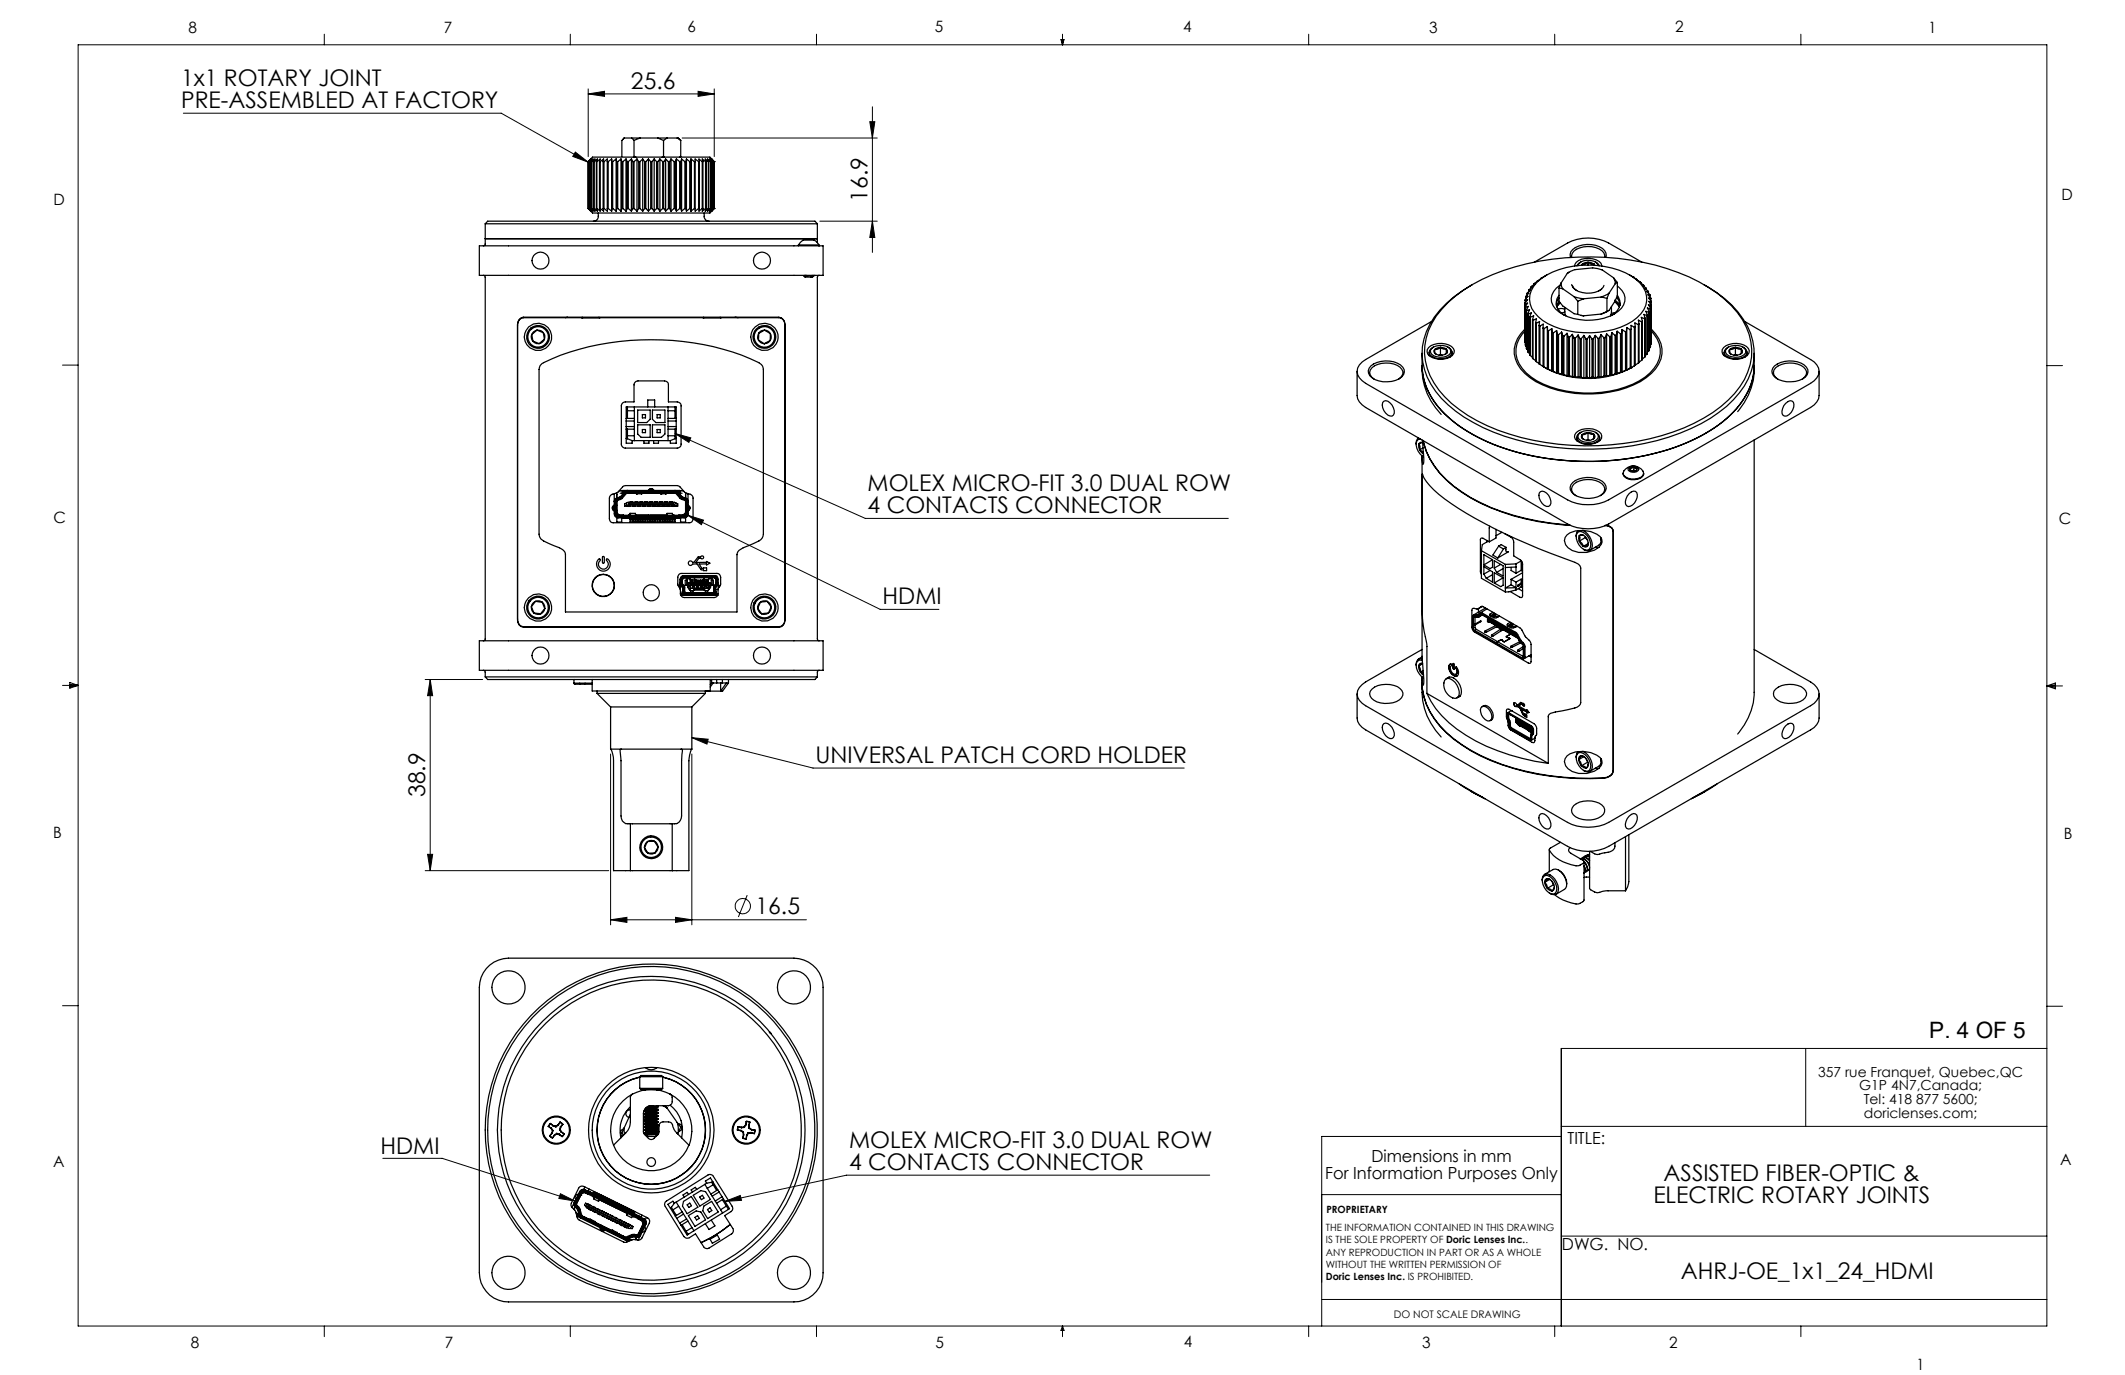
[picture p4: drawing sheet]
<svg xmlns="http://www.w3.org/2000/svg" width="432mm" height="279mm" viewBox="0 0 432 279" stroke-linecap="round" stroke-linejoin="round" font-family="sans-serif">
<defs><g id="words">
<g font-size="4.7">
<text x="36.8" y="17.4">1x1 ROTARY JOINT</text>
<text x="36.8" y="21.9">PRE-ASSEMBLED AT FACTORY</text>
<text x="128.2" y="18">25.6</text>
<text x="176.3" y="41" transform="rotate(-90 176.3 41)">16.9</text>
<text x="176.3" y="99.7">MOLEX MICRO-FIT 3.0 DUAL ROW</text>
<text x="176.3" y="104.3">4 CONTACTS CONNECTOR</text>
<text x="179.3" y="122.8">HDMI</text>
<text x="165.7" y="155">UNIVERSAL PATCH CORD HOLDER</text>
<text x="86.4" y="162" transform="rotate(-90 86.4 162)">38.9</text>
<text x="153.5" y="185.8">16.5</text>
<text x="172.5" y="233.3">MOLEX MICRO-FIT 3.0 DUAL ROW</text>
<text x="77.3" y="234.4">HDMI</text>
<text x="172.5" y="237.8">4 CONTACTS CONNECTOR</text>
<text x="338" y="239.9">ASSISTED FIBER-OPTIC &amp;</text>
<text x="336" y="244.5">ELECTRIC ROTARY JOINTS</text>
<text x="341.5" y="259.8">AHRJ-OE_1x1_24_HDMI</text>
</g>
<text font-size="4.6" x="392" y="210.9">P. 4 OF 5</text>
<g font-size="3.4">
<text x="318.5" y="232.4">TITLE:</text>
<text x="269.3" y="239.6">For Information Purposes Only</text>
<text x="278.7" y="236">Dimensions in mm</text>
<text x="317.4" y="254.1">DWG. NO.</text>
</g>
<g font-size="3.2">
<text x="38.3" y="6.7">8</text>
<text x="90.2" y="6.7">7</text>
<text x="139.7" y="6.5">6</text>
<text x="190" y="6.5">5</text>
<text x="240.4" y="6.6">4</text>
<text x="290.4" y="6.7">3</text>
<text x="340.4" y="6.5">2</text>
<text x="391.9" y="6.7">1</text>
<text x="10.9" y="41.6">D</text>
<text x="418.9" y="40.7">D</text>
<text x="10.8" y="106.3">C</text>
<text x="418.4" y="106.4">C</text>
<text x="10.8" y="170.2">B</text>
<text x="419.4" y="170.6">B</text>
<text x="10.8" y="237.2">A</text>
<text x="418.6" y="236.8">A</text>
<text x="38.8" y="273.8">8</text>
<text x="90.4" y="273.8">7</text>
<text x="140.2" y="273.8">6</text>
<text x="190.1" y="273.9">5</text>
<text x="240.5" y="273.8">4</text>
<text x="289" y="273.9">3</text>
<text x="339.1" y="273.8">2</text>
<text x="389.5" y="278.4">1</text>
</g>
<g font-size="2.8">
<text x="369.5" y="218.8">357 rue Franquet, Quebec,QC</text>
<text x="377.8" y="221.6">G1P 4N7,Canada;</text>
<text x="378.7" y="224.4">Tel: 418 877 5600;</text>
<text x="378.8" y="227.2">doriclenses.com;</text>
</g>
<text font-size="2.1" x="283.2" y="267.8">DO NOT SCALE DRAWING</text>
<g font-size="2">
<text x="269.4" y="250.1">THE INFORMATION CONTAINED IN THIS DRAWING</text>
<text x="269.5" y="246.5">PROPRIETARY</text>
<text x="269.4" y="252.6">IS THE SOLE PROPERTY OF Doric Lenses Inc..</text>
<text x="269.4" y="255.1">ANY REPRODUCTION IN PART OR AS A WHOLE</text>
<text x="269.4" y="257.6">WITHOUT THE WRITTEN PERMISSION OF</text>
<text x="269.4" y="260.2">Doric Lenses Inc. IS PROHIBITED.</text>
</g>
</g></defs>
<g fill="none" stroke="#000" stroke-width=".2">
<path d="M15.9 9.1h400v260.4h-400zM65.9 6.9v2.2M115.9 6.9v2.2M119.5 19.1l3.3-.5v1zM119.5 18.1v13.7M119.5 19.1h25.6M141.9 18.6l3.2 .5-3.2 .5zM145.1 18.1v13.7M165.9 6.9v2.2M215.6 8h.6l-.3 1.1zM215.7 8l.2 1.1M215.9 6.9v2.2"/>
<path d="M216 8l-.1 1.1M265.9 6.9v2.2M315.9 6.9v2.2M365.9 6.9v2.2M37.3 23h64.5l17.7 9.9M116.9 30.9l2.6 2-3.1-1.1zM138.6 28h39.7M176.7 24.7h1.1l-.5 3.3zM177.3 21.7v29.6M166.6 44.9h11.7M177.3 44.9l.5 3.4h-1.1zM12.7 74.2h3.2"/>
<path d="M415.9 74.3h3.2M137.2 88.1l3.2 .9-.4 .9zM137.2 88.1l38.6 17.2h73.8M139.8 104.7l3.1 1-.4 .9zM139.8 104.7l39.1 19.1h11.9M12.7 139.3h3.2M14.2 139.1l1.7 .2M14.2 138.7l1.7 .6-1.7 .5zM15.9 139.3l-1.7 .3M86.4 138.1h11.7M87.4 138.1v38.8M87.4 138.1l.5 3.3h-1z"/>
<path d="M415.9 139.4h3.2M415.9 139.4l1.8-.6v1.2zM415.9 139.4l1.8 .3M417.7 139.2l-1.8 .2M124.1 153.2v34.7M140.6 149.9l3.3 .3-.2 1zM140.6 149.9l24.6 6.2h75.4M140.6 153.2v34.7M86.4 176.9h37.3M86.9 173.6h1l-.5 3.3zM124.1 186.9l3.3-.5v1zM124.1 186.9h39.8"/>
<path d="M137.3 186.4l3.3 .5-3.3 .5zM151.8 181.9l-1.8 4.4M12.7 204.4h3.2M366.9 213v15.9M415.9 204.5h3.2M415.9 213h-98.6v56.5M77.8 235.4h12.1l26.9 8.7M245.8 238.8h-73.8l-24.7 5.3M317.3 228.9h98.6M317.3 230.9h-48.7v38.6M113.9 242.6l2.9 1.5-3.2-.6zM147.3 244.1l3.1-1.2 .3 1z"/>
<path d="M268.6 242.7h48.7M317.3 251.2h98.6M65.9 269.5v2.1M115.9 269.5v2.1M165.9 269.5v2.1M215.9 269.5v2.1M215.9 269.5l.3 .8h-.6zM265.9 269.5v2.1M268.6 264.1h147.3M315.9 269.5v2.1M365.9 269.5v2.1"/>
<circle cx="150.9" cy="184.1" r="1.56"/>
</g>
<g fill="#000">
<path d="M119.5 19.1l3.3-.5v1zM141.9 18.6l3.2 .5-3.2 .5z"/>
<path d="M116.9 30.9l2.6 2-3.1-1.1zM140.6 149.9l3.3 .3-.2 1zM137.2 88.1l3.2 .9-.4 .9zM139.8 104.7l3.1 1-.4 .9zM113.9 242.6l2.9 1.5-3.2-.6zM147.3 244.1l3.1-1.2 .3 1z"/>
<path d="M87.4 138.1l.5 3.3h-1zM86.9 173.6h1l-.5 3.3zM176.7 24.7h1.1l-.5 3.3zM177.3 44.9l.5 3.4h-1.1z"/>
<path d="M124.1 186.9l3.3-.5v1zM137.3 186.4l3.3 .5-3.3 .5z"/>
</g>
<g fill="none" stroke="#000" stroke-width=".25">
<path d="M119.5 32.8h.1M119.5 32.8l.5-.5a.97 .97 0 0 1 1.1-.4h23.2l.8 .9M119.5 32.8l.6-.5-.5 .5M119.5 32.8v9.6M119.6 32.8h.1M119.6 32.8v9.6M119.7 32.8l.5-.5-.4 .5M119.7 32.8v9.6M119.8 32.8h.1M119.8 32.8v9.6M119.9 32.8l.6-.5-.3 .5M119.9 32.8v9.6"/>
<path d="M120.2 32.8h.1M120.2 32.8v9.6M120.3 32.8l.6-.5-.3 .5M120.3 32.8v9.6M120.6 32.8h.1M120.6 32.8v9.6M120.7 32.8l.7-.5-.2 .5M120.7 32.8v9.6M121.2 32.8h.1M121.2 32.8v9.6M121.3 32.8l.7-.5-.2 .5M121.3 32.8v9.6"/>
<path d="M121.8 32.8h.2M121.8 32.8v9.6M122 32.8l.7-.5-.1 .5M122 32.8v9.6M122.6 32.8h.1M122.6 32.8v9.6M122.7 32.8l.7-.5v10.6l-.7-.5M122.7 32.8v9.6M123.4 32.8h.2M123.6 32.8v9.6M124.3 32.3v.5h.2M124.3 32.3l-.7 .5"/>
<path d="M124.3 32.3v10.6M124.5 32.8v9.6M125.2 32.3l.1 .5M125.2 32.3l-.7 .5M125.2 32.3v10.6M125.3 32.8h.2M125.3 32.8v9.6M125.5 32.8v9.6M126.2 32.3v10.6M126.2 32.3l.2 .5M126.2 32.3l-.7 .5M126.4 32.8h.2"/>
<path d="M126.4 32.8v9.6M126.6 32.8v9.6M126.8 28h.1M126.9 28l-.5 .5v3.3M126.9 28h1.4M127.2 32.3l.3 .5M127.2 32.3l-.6 .5M127.2 32.3v10.6M127.5 32.8h.2M127.5 32.8v9.6M127.7 32.8v9.6M128.3 32.3l.3 .5"/>
<path d="M128.3 32.3l-.6 .5M128.3 32.3v10.6M128.3 28h1.7M128.3 28l.5 .5M128.6 32.8h.2M128.6 32.8v9.6M128.8 31.8l.4 .1M128.8 28.5v3.3M128.8 32.8v9.6M128.8 31.8l-.1 .1M129.4 32.3l.4 .5M129.4 32.3l-.6 .5"/>
<path d="M129.4 32.3v10.6M129.8 32.8h.2M129.8 32.8v9.6M130 28l-1.2 .5M130 28h3.6M130 32.8v9.6M130.6 32.3l.4 .5M130.6 32.3l-.6 .5M130.6 32.3v10.6M131 32.8h.2M131 32.8v9.6M131.2 32.8v9.6"/>
<path d="M131.8 32.3l.4 .5M131.8 32.3l-.6 .5M131.8 32.3v10.6M132.2 32.8h.3M132.2 32.8v9.6M132.5 32.8v9.6M132.9 32.3l.5 .5M132.9 32.3l-.4 .5M132.9 32.3v10.6M133.4 32.8h.3M133.4 32.8v9.6M133.6 28h1.9"/>
<path d="M133.6 28l1.2 .5M133.7 32.8v9.6M134.1 32.3l.6 .5M134.1 32.3l-.4 .5M134.1 32.3v10.6M134.7 32.8h.2M134.7 32.8v9.6M134.8 31.8l-.3 .1M134.8 31.8l.2 .1M134.8 28.5v3.3M134.9 32.8v9.6M135.3 32.3l.5 .5"/>
<path d="M135.3 32.3l-.4 .5M135.3 32.3v10.6M135.5 28l-.7 .5M135.5 28h2.1M135.8 32.8h.3M135.8 32.8v9.6M136.1 32.8v9.6M136.3 32.3l.7 .5M136.3 32.3l-.2 .5M136.3 32.3v10.6M137 32.8h.2M137 32.8v9.6"/>
<path d="M137.2 32.8v9.6M137.4 32.3l.7 .5M137.4 32.3l-.2 .5M137.4 32.3v10.6M137.6 28l.7 .5M137.6 28l.5 .3M138 28.3l.3 .2M138.1 32.8h.2M138.1 32.8v9.6M138.3 28.5v3.3l-.2 .1M138.3 32.8v9.6M138.5 32.3v10.6"/>
<path d="M138.5 32.3l.7 .5M138.5 32.3l-.2 .5M139.2 32.8h.2M139.2 32.8v9.6M139.4 32.8v9.6M139.5 32.3l.7 .5M139.5 32.3l-.1 .5M139.5 32.3v10.6M140.2 32.8h.2M140.2 32.8v9.6M140.4 32.8v9.6M140.4 32.3l.7 .5"/>
<path d="M140.4 32.3v.5M140.4 32.3v10.6M141.1 32.8h.2M141.1 32.8v9.6M142 32.8h.1M142 32.8l-.7-.5v10.6l.7-.5M142 32.8v9.6M142.1 32.8l-.1-.5 .7 .5M142.1 32.8v9.6M142.7 32.8h.1M142.7 32.8v9.6M142.8 32.8l-.1-.5 .7 .5"/>
<path d="M142.8 32.8v9.6M143.4 32.8h.1M143.4 32.8v9.6M143.5 32.8l-.2-.5 .6 .5M143.5 32.8v9.6M143.9 32.8h.1M143.9 32.8v9.6M144 32.8l-.2-.5 .6 .5M144 32.8v9.6M144.4 32.8h.1M144.4 32.8v9.6M144.5 32.8l-.4-.5 .7 .5"/>
<path d="M144.5 32.8v9.6M144.8 32.8h.1M144.8 32.8v9.6M144.8 32.8l-.4-.5 .6 .5M145 32.8h.1M145 32.8v9.6M145 32.8l-.4-.5 .5 .5M145.1 32.8h.1M145.1 32.8v9.6M97.4 50h69.9v6h-69.9zM98.2 56l.4 .3v73.5l-.4 .4M98.6 45.5v4.1l-.4 .4"/>
<path d="M98.6 48.5h67.5zM98.6 45.5l.5-.6h66.5l.5 .6M98.6 45.5h67.5M119.5 42.4h.1M119.5 42.4l.5 .5a.97 .97 0 0 0 1.1 .4h23.2l.3-.4M119.5 42.4l.6 .5-.5-.5M119.6 42.4h.1M119.7 42.4l.5 .5-.4-.5M119.8 42.4h.1M119.9 42.4l.6 .5-.3-.5M120.2 42.4h.1M120.3 42.4l.6 .5-.3-.5"/>
<path d="M120.6 42.4h.1M120.7 42.4l.7 .5-.2-.5M121.2 42.4h.1M121.3 42.4l.7 .5-.2-.5M121.6 43.3v.7a.96 .96 0 0 1-1 .9M121.8 42.4h.2M122 42.4l.7 .5-.1-.5M122.6 42.4h.1M123.4 42.4h.2M123.6 42.4l.7 .5M124.5 42.4h-.2v.5M124.5 42.4l.7 .5"/>
<path d="M125.3 42.4h.2M125.3 42.4l-.1 .5M125.5 42.4l.7 .5M126.4 42.4h.2M126.4 42.4l-.2 .5M126.6 42.4l.6 .5M127.5 42.4h.2M127.5 42.4l-.3 .5M127.7 42.4l.6 .5M128.6 42.4h.2M128.6 42.4l-.3 .5M128.8 42.4l.6 .5"/>
<path d="M129.8 42.4h.2M129.8 42.4l-.4 .5M130 42.4l.6 .5M131 42.4h.2M131 42.4l-.4 .5M131.2 42.4l.6 .5M132.2 42.4h.3M132.2 42.4l-.4 .5M132.5 42.4l.4 .5M133.4 42.4h.3M133.4 42.4l-.5 .5M133.7 42.4l.4 .5"/>
<path d="M134.7 42.4h.2M134.7 42.4l-.6 .5M134.9 42.4l.4 .5M135.8 42.4h.3M135.8 42.4l-.5 .5M136.1 42.4l.2 .5M137 42.4h.2M137 42.4l-.7 .5M137.2 42.4l.2 .5M138.1 42.4h.2M138.1 42.4l-.7 .5M138.3 42.4l.2 .5"/>
<path d="M139.2 42.4h.2M139.2 42.4l-.7 .5M139.4 42.4l.1 .5M140.2 42.4h.2M140.2 42.4l-.7 .5M140.4 42.4v.5M141.1 42.4h.2M141.1 42.4l-.7 .5M142 42.4h.1M142.1 42.4l-.1 .5 .7-.5M142.7 42.4h.1M142.8 42.4l-.1 .5 .7-.5"/>
<path d="M143.1 43.3v.7a.96 .96 0 0 0 1 .9M143.4 42.4h.1M143.5 42.4l-.2 .5 .6-.5M143.9 42.4h.1M144 42.4l-.2 .5 .6-.5M144.4 42.4h.1M144.5 42.4l-.4 .5 .7-.5M144.8 42.4h.1M144.8 42.4l-.4 .5 .6-.5M145 42.4h.1M145 42.4l-.4 .5M145.1 42.4h.1"/>
<path d="M145.1 42.4l-.5 .5M162.2 49.8l.3-.3a1.52 1.52 0 0 1 1.7-.7h.4a1.55 1.55 0 0 1 1.8 1M162.2 49.8h4.2M162.2 49.8v.2M163.4 56.1l.2 .2h1.5M163.5 56h.1M163.8 56l-.4 .1 2-.1M164.7 56.3h.4M165.1 56.3h.1M165.3 56.1l-.6 .2M165.4 56h.1M165.4 56l-.7 .3"/>
<path d="M166.1 45.5v3.8M166.4 49.8l.1 .2M166.5 56l-.4 .3v73.6l.4 .3M299.2 57.8a20.9 20.9 0 0 0-9.4 9.6 12.1 12.1 0 0 0 1.9 12.1 28.7 28.7 0 0 0 14.1 9.2 55.6 55.6 0 0 0 35.6-.7 26.4 26.4 0 0 0 13-9.5 12.2 12.2 0 0 0-1.3-15.1 24.5 24.5 0 0 0-6.9-5.6M310.3 59.7l.4-.2-.6 .8M310.3 59.7v.3M310.7 58.9h.3l-.7 .8M310.7 58.9v.3M311.1 58.3h.3l-.7 .6M311.1 58.3v.2M311.7 57.7h.2l-.8 .6M311.7 57.7v.1"/>
<path d="M311.8 53.3l6.7-3.9a9.1 9.1 0 0 1 8.4 0l6.7 3.9M312.3 57.3a15.8 15.8 0 0 1 12.2-3.4 14.2 14.2 0 0 1 8.8 3.6 4.6 4.6 0 0 1-.7 7.1 16.4 16.4 0 0 1-12.5 2.9 13.9 13.9 0 0 1-7.5-3.2 4.5 4.5 0 0 1-.3-7zM312.4 57.1h.1l-.8 .6M312.4 57.1v.1M313.2 56.6h.1M313.2 56.6l-.8 .5M314.3 55.9l-1.1 .7M316.8 58.6v2.6l.7 1 2.4 1.5 .7 .2M316.8 58.6l.7 .1M317 58a3.1 3.1 0 0 0-.2 5.4 11.1 11.1 0 0 0 12-.1 2.99 2.99 0 0 0-.2-5.2M317.2 57.5l.3 1.2M317.2 57.5l-.4 1.1"/>
<path d="M317.5 58.7l2.4 1.6M318.5 55.5l1.6-.7 3.5-.4 2 .5 2.3 1.5M318.5 55.5l-1.3 2M318.8 55.3l-.3 .2M319.2 52.3a1.52 1.52 0 0 1 .9-2 5.2 5.2 0 0 1 6 .6l.2 .5v.9M319.4 57.8a2.18 2.18 0 0 0 2.1 1.6 4.7 4.7 0 0 0 4-.7M319.4 52.3a1.75 1.75 0 0 1 1.6-1.9 4.6 4.6 0 0 1 4.9 1l.2 .9M319.5 58l.3 .5 .6 .6M319.9 54.1a1.98 1.98 0 0 1 2.2-1.6 3.8 3.8 0 0 1 3.2 1l.2 .6M320.6 54a2.51 2.51 0 0 1 4.1-.3l.1 .3M321.2 53.2l-.4 .3-.4 .5M321.5 53.7l-.1 .2"/>
<path d="M322.7 53.3l-.7 .1-.5 .3M322.7 53.3l.7 .1 .5 .3M322.7 53.3l-.5 .3-.7 .1M322.7 53.3l.7 .4h.5M322.7 53.3v.6M323.9 53.7l.2 .2M323.9 53.7v.2M324.2 53.2l.8 .8M325.9 58l-.1 .4-.8 .7M327 59.6l-1.6 .8M327 59.6l-.5 1M327.9 56.4l.3 1.2"/>
<path d="M327.9 56.4l.7 1M328.2 57.6l-1.2 2M328.6 57.4a6.4 6.4 0 0 1-1.8 5.7l-.3 .2M328.6 57.4l-.4 .2M331.2 55.9l.7 .4M331.9 56.3l.8 .5M331.9 56.3h.1M332.7 56.8h-.1l.8 .6M332.7 56.8v.1M333.4 57.4h-.2l.8 .6M333.4 57.4v.1M334 58h-.2l.7 .6"/>
<path d="M334 58v.2M334.5 58.6h-.2l.7 .7M334.5 58.6v.2M335 59.3l-.4-.1 .7 .8M335 59.3v.3M335.3 60l-.4-.1 .6 .8M335.3 60v.4M105.2 66.1a1.52 1.52 0 0 1 1.2-1.5h51.9a1.41 1.41 0 0 1 1.2 1.5M105.6 64.9l.7-.4h52a1.48 1.48 0 0 1 1.2 1.6v59.8a1.41 1.41 0 0 1-1.2 1.6h-51.9a1.36 1.36 0 0 1-1.2-1.6v-59.8v-.5zM108.1 68l.2 1.3M108.1 68a1.37 1.37 0 0 0 .2 1.3M108.3 69.3a1.42 1.42 0 0 0 1.3 .5"/>
<path d="M108.3 69.3l1.3 .5M109.1 67.1l1.3 .5M109.1 67.1a1.32 1.32 0 0 1 1.3 .5M109.1 67.1a1.37 1.37 0 0 0-1 .9M109.1 67.1l-1 .9M110.1 73.9a49.4 49.4 0 0 1 24.4-4.8 48.9 48.9 0 0 1 19.7 4.6 1.49 1.49 0 0 1 .9 1.4v33.4a1.56 1.56 0 0 1-.9 1.4l-3.2 1.4-.8 .5-.4 .7v11.9h-34.9v-11.7a1.52 1.52 0 0 0-1.2-1.4l-2.2-.9a2.19 2.19 0 0 1-1.9-1.6l-.1-33.7 .2-.8zM110.4 67.6l.2 1.3M110.4 67.6a1.28 1.28 0 0 1 .2 1.3M110.6 68.9l-1 .9M110.6 68.9a1.34 1.34 0 0 1-1 .9M115.3 64.5l-.4 .1M118.2 64.6h.1"/>
<path d="M118.2 64.6h3.6M118.3 64.5l-.1 .1M121.7 64.5l.1 .1M121.8 64.6h.1M129.2 77.5l.4-.1h5.4a.78 .78 0 0 1 .8 .8v3.5h1.8a.78 .78 0 0 1 .8 .8v7.7a.78 .78 0 0 1-.8 .9h-10.5a.85 .85 0 0 1-.8-.9v-7.7a.85 .85 0 0 1 .8-.8h1.7v-3.6zM142.9 64.6h.1M142.9 64.6h3.5M143 64.5l-.1 .1M146.3 64.5l.1 .1M146.4 64.6h.1M149.4 64.5l.6 .1M154.1 69.1a1.4 1.4 0 0 0 1.2 .7"/>
<path d="M154.1 69.1l1.2 .7M154.2 67.7l-.1 1.4M154.2 67.7a1.32 1.32 0 0 0-.1 1.4M155.4 67.1a1.28 1.28 0 0 1 1.1 .7M155.4 67.1l1.1 .7M155.4 67.1l-1.2 .6M155.4 67.1a1.22 1.22 0 0 0-1.2 .6M156.5 69.2l-1.2 .6M156.5 69.2a1.34 1.34 0 0 1-1.2 .6M156.5 67.8v1.4M156.5 67.8a1.31 1.31 0 0 1 0 1.4M275.8 75.5v4.9a3.1 3.1 0 0 0 1.7 2.4l41 23.7a9.3 9.3 0 0 0 8.4 0l41-23.7a3.1 3.1 0 0 0 1.7-2.4v-4.9"/>
<path d="M278.6 74.4a5.2 5.2 0 0 1 6.4 .2 1.5 1.5 0 0 1-.7 2.4 5.2 5.2 0 0 1-6-.7 1.38 1.38 0 0 1 .3-1.9zM279.2 77a1.47 1.47 0 0 1-.9-1.3 1.47 1.47 0 0 1 1-1.4 4.7 4.7 0 0 1 5.6 .8 1.36 1.36 0 0 1-.7 1.9M289 74.3a13.8 13.8 0 0 0 5.3 10.4 37.1 37.1 0 0 0 18.8 8.3 54.4 54.4 0 0 0 30.5-3.4 22.9 22.9 0 0 0 11.6-10.2 11 11 0 0 0 1.2-5.1 15 15 0 0 1-6.3 11.4 42.3 42.3 0 0 1-22.4 7.9 52.6 52.6 0 0 1-27.4-4.7 22.5 22.5 0 0 1-9.9-9.1 11.8 11.8 0 0 1-1.4-5.5zM289 71.8a15.2 15.2 0 0 0 2.7 11.1l1.1 1.3M290.3 70.6a3.8 3.8 0 0 1 5 .2 1.19 1.19 0 0 1-.6 1.7 4 4 0 0 1-4.6-.5l-.1-1zM290.4 71.6v.7M290.9 70.8a2.96 2.96 0 0 1 3.8 .2 .99 .99 0 0 1-.8 1.4 2.72 2.72 0 0 1-3.2-.8v-.4zM290.9 65.3l-13.4 7.8a2.75 2.75 0 0 0-1.6 3l.3 .7 1.3 1.1 41 23.7a9.3 9.3 0 0 0 8.4 0l41-23.7a2.83 2.83 0 0 0 1.6-3.1l-.8-1.2-.8-.5-13.4-7.8M291.3 70.5l-.2 .1a1.05 1.05 0 0 0-.7 1.2 1.05 1.05 0 0 0 1 .9 3 3 0 0 0 3.6-.7 1.11 1.11 0 0 0-.8-1.5M291.5 71a.49 .49 0 0 0 .1 .8M291.5 71l.1 .8M291.6 71.8l.3 .2"/>
<path d="M292.7 70.6l-.5 .1-.7 .3M292.7 70.6l.8 .1 .4 .3M292.7 70.6l-.5 .3-.7 .1M292.7 70.6l.7 .3 .5 .1M292.7 72l-.3 .1M292.7 72l.4 .2M292.7 70.6v1.4M293.9 71a.52 .52 0 0 1 .1 .8M293.9 71l.1 .8M293.9 71v.8M294 71.8a1.98 1.98 0 0 1-2.4 0M294 71.8l-.4 .2"/>
<path d="M294.3 61.5a34.5 34.5 0 0 1 16-7.9 54 54 0 0 1 32.9 2.7 24.7 24.7 0 0 1 10.8 8.6 12.1 12.1 0 0 1-1.5 15.1 31.3 31.3 0 0 1-14.9 8.5 54 54 0 0 1-35.4-2 24.9 24.9 0 0 1-10.8-8.7 12 12 0 0 1 1.6-15zM295.1 71.6v.7M309.9 61.6v.1M309.9 61.6l.1 8M309.9 67.2a5.6 5.6 0 0 0 .2 8.6 18.6 18.6 0 0 0 11.7 4.1 20.6 20.6 0 0 0 12.5-3.3 6.3 6.3 0 0 0 2.8-6.8l-.4-.9-1.2-1.7M309.9 61.7l.5-.1-.4 .8M309.9 61.7l.1 8.5M309.9 66.9a5.7 5.7 0 0 0-.1 9 18.7 18.7 0 0 0 12 4.1 20.7 20.7 0 0 0 12.7-3.3 6.4 6.4 0 0 0 3-6.9 8 8 0 0 0-2-2.9M309.9 61l.5-.1-.5 .7M309.9 61v.6M310 62.4l.6-.1-.4 .7M310 70.2l.2 .2"/>
<path d="M310 62.4v7.8M310.1 60.3l.4-.1-.6 .8M310.1 60.3v.4M310.2 63v.1l.6-.2-.3 .8M310.2 70.8v.1M310.2 63v7.9M310.2 70.9l.3 .3M310.5 63.7l.1 .1M310.5 63.7l.1 7.9M310.6 63.8l.5-.2-.2 .7M310.6 71.6l.3 .3M310.6 63.8v7.8"/>
<path d="M310.9 64.3l.1 .2M310.9 64.3v7.8l.1 .1M311 64.5l.6-.3-.2 .8M311 72.2l.4 .4M311 64.5v7.7M311.4 65l.1 .1M311.4 65v7.8l.1 .1M311.5 65.1l.7-.3-.2 .8M311.5 72.9l.5 .4M311.5 65.1v7.8M312 65.6l.2 .1M312 65.6v7.8l.2 .1"/>
<path d="M312.2 65.7l.6-.4-.1 .8M312.2 73.5l.5 .4M312.2 65.7v7.8M312.7 66.1l.2 .2M312.7 66.1v7.8l.2 .1M312.9 66.3l.7-.4-.1 .8M312.9 74l.6 .5M312.9 66.3v7.7M313.5 66.7l.2 .1M313.5 74.5l.2 .1M313.5 66.7v7.8M313.7 74.5a18.4 18.4 0 0 0 17.7 .2"/>
<path d="M313.7 74.6l.7 .4M313.7 66.8v7.8M314.4 66.4l.1 .8h.1M314.4 75h.2M314.4 66.4l-.7 .4M314.4 66.4v8.6M314.6 75l.7 .4M314.6 67.2v7.8M315.3 66.8l.1 .8M315.3 66.8l-.7 .4M315.3 75.4h.1M315.3 66.8v8.6"/>
<path d="M315.4 67.6l.2 .1M315.4 75.4l.2 .1M315.4 67.6v7.8M315.6 75.5l.7 .3M315.6 67.7v7.8M316.3 67.2l.2 .7M316.3 67.2l-.7 .5M316.3 67.2v8.6M316.5 67.9l.2 .1M316.5 75.7l.2 .1M316.5 67.9v7.8M316.5 75.7l-.2 .1"/>
<path d="M316.6 62.9l.8-.2 .6 .2M316.7 75.8l.6 .3M316.7 68v7.8M316.7 61.5l-.4 .5 .6-.7zM316.8 60a2.62 2.62 0 0 0 1 4M316.8 60.6l-.4 .6-.2 .6M316.8 60.6l-.1 .1M317 61.5l-.7 .8 .7-.8M317.3 67.5l.3 .8M317.3 67.5l-.6 .5M317.3 67.5v8.6M317.6 68.3h.2"/>
<path d="M317.6 76.1h.2M317.6 68.3v7.8M317.6 76.1h-.3M317.8 76.1l.6 .2M317.8 68.3v7.8M318 63.3l-.8 .3M318 62.4v1l.2 .8M318.4 67.7l.3 .8M318.4 67.7l-.6 .6M318.4 67.7v8.6M318.7 68.5h.2M318.7 76.3h.2"/>
<path d="M318.7 68.5v7.8M318.7 76.3h-.3M318.9 76.3l.6 .3M318.9 68.5v7.8M319.5 67.9l.4 .8M319.5 67.9l-.6 .6M319.5 67.9v8.7M319.9 60.3l1.9 .4M319.9 68.7h.2M319.9 76.5h.2M319.9 60.3l.7 .9M319.9 68.7v7.8"/>
<path d="M319.9 76.5l-.4 .1M320.1 76.5l.6 .2M320.1 68.7v7.8M320.6 63.9l1.2 .3M320.6 61.2v2.7M320.7 68.1l.4 .7M320.7 68.1l-.6 .6M320.7 68.1v8.6M321.1 68.8h.2M321.1 76.6l.2 .1M321.1 68.8v7.8M321.1 76.6l-.4 .1"/>
<path d="M321.3 64.1l.5 .1M321.3 76.7l.5 .1M321.3 68.8v7.9M321.8 60.7l-1.2 .5M321.8 68.2l.5 .7M321.8 68.2l-.5 .6M321.8 68.2v8.6M322.3 68.9h.2M322.3 76.7h.2M322.3 68.9v7.8M322.3 76.7l-.5 .1M322.5 76.7l.5 .1"/>
<path d="M322.5 68.9v7.8M323 68.2v8.6M323 68.2l.5 .7M323 68.2l-.5 .7M323.5 68.9h.2M323.5 76.7h.2M323.5 68.9v7.8M323.5 76.7l-.5 .1M323.7 76.7l.5 .1M323.7 68.9v7.8M324.2 68.2l.5 .6M324.2 68.2l-.5 .7"/>
<path d="M324.2 68.2v8.6M324.7 76.6h.2M324.7 68.8v7.8M324.7 76.6l-.5 .2M324.9 68.8h-.2M324.9 76.6l.4 .1M324.9 68.8v7.8M325.3 68v8.7M325.3 68l.6 .7M325.3 68l-.4 .8M325.4 60.4l1.1 .2M325.4 63.8l-3.6 .4"/>
<path d="M325.4 60.4l-3.6 .3M325.9 68.7v7.7M325.9 76.4l-.6 .3M326.1 68.6l-.2 .1M326.1 76.4h-.2M326.1 76.4l.4 .1M326.1 68.6v7.8M326.5 67.8l.6 .6M326.5 67.8l-.4 .8M326.5 67.8v8.7M326.5 63.3l-1.1 .5M326.5 60.6v2.7"/>
<path d="M326.7 63.2l-1.3 .6M327.1 68.4v7.8M327.1 76.2l-.6 .3M327.3 68.4h-.2M327.3 76.2h-.2M327.3 76.2h.3M327.3 68.4v7.8M327.4 62.3v1.1l-.1 .8M327.6 67.6l.6 .6M327.6 67.6l-.3 .8M327.6 67.6v8.6M328.1 61.2l1 1.1-1-1"/>
<path d="M328.1 61l1.1 1-1-1M328.2 68.2v7.8M328.2 76l-.6 .2M328.3 63.5a.58 .58 0 0 0-.7 .1 .58 .58 0 0 0-.2 .5M328.4 68.1l-.2 .1M328.4 75.9l-.2 .1M328.4 75.9h.2M328.4 68.1v7.8M328.5 60.4l.7 1.4M328.5 60.5l.2 .2M328.6 67.3v8.6M328.6 67.3l.7 .5"/>
<path d="M328.6 67.3l-.2 .8M328.6 60a2.49 2.49 0 0 1-.5 3.7l-.5 .3M329.3 67.8v7.8M329.3 75.6l-.7 .3M329.5 67.8h-.2M329.5 75.6h-.2M329.5 75.6h.1M329.5 67.8v7.8M329.6 67l.7 .5M329.6 67l-.1 .8M329.6 67v8.6M330.3 67.5v7.7"/>
<path d="M330.3 75.2l-.7 .4M330.5 67.4l-.2 .1M330.5 75.2h-.2M330.5 75.2h.1M330.5 67.4v7.8M330.6 66.6l.7 .4M330.6 66.6l-.1 .8M330.6 66.6v8.6M331.3 74.8l-.7 .4M331.3 67v7.8M331.4 66.9l-.1 .1M331.4 74.7l-.1 .1"/>
<path d="M331.4 74.7h.1M332.1 66.5l-.7-.4v8.6M332.1 74.3l-.7 .4M332.1 66.5v7.8M332.3 66.4l-.2 .1M332.3 66.4v7.8l-.2 .1M332.9 66l-.7-.4 .1 .8M332.9 73.8l-.6 .4M332.9 66v7.8M333.1 65.9l-.2 .1M333.1 65.9v7.8l-.2 .1M333.6 65.4l-.7-.3 .2 .8"/>
<path d="M333.6 73.2l-.5 .4M333.6 65.4v7.8M333.7 65.3l-.1 .1M333.7 65.3v7.8l-.1 .1M334.2 64.8l-.7-.3 .2 .8M334.2 72.6l-.5 .4M334.2 64.8v7.8M334.3 64.7l-.1 .1M334.3 64.7v7.8l-.1 .1M334.7 64.1l-.7-.2 .3 .8M334.7 71.9l-.4 .4M334.7 64.1v7.8"/>
<path d="M334.8 64l-.1 .1M334.8 64l-.1 7.9M335.1 63.5l-.7-.2 .4 .7M335.1 71.3l-.3 .2M335.1 63.5v7.8M335.1 63.3v.2M335.1 63.3v8M335.4 62.8l-.6-.2 .3 .7M335.4 70.6l-.3 .2M335.4 62.8v7.8M335.4 62.7v.1M335.4 62.7v7.9"/>
<path d="M335.5 60.7l-.5-.1 .5 .8M335.5 60.7v.4M335.5 61.9v.2l-.5-.2 .4 .8M335.5 69.7v.2M335.5 69.9l-.1 .1M335.5 61.9v8M335.5 61.4l-.5-.2 .5 .7M335.5 61.4v7.8M350.2 70.6a3.8 3.8 0 0 1 5.1 .2 1.19 1.19 0 0 1-.7 1.7 4 4 0 0 1-4.5-.5l-.1-1zM350.3 71.6v.7M350.8 70.8a2.96 2.96 0 0 1 3.8 .2 .99 .99 0 0 1-.7 1.4 2.72 2.72 0 0 1-3.3-.8zM351.2 70.5l-.2 .1a1.05 1.05 0 0 0-.6 1.2 1.05 1.05 0 0 0 1 .9 3.1 3.1 0 0 0 3.5-.7 1.16 1.16 0 0 0-.7-1.5"/>
<path d="M351.5 71a.49 .49 0 0 0 0 .8M351.5 71v.8M351.5 71.8l.3 .2M352.6 70.6l-.5 .1-.6 .3M352.6 70.6l.9 .1 .3 .3M352.6 70.6l-.5 .3-.6 .1M352.6 70.6l.7 .3 .5 .1M352.6 72l-.2 .1M352.6 72l.4 .2M352.6 70.6v1.4M353.8 71a.52 .52 0 0 1 .1 .8M353.8 71l.1 .8"/>
<path d="M353.8 71v.8M353.9 71.8a1.98 1.98 0 0 1-2.4 0M353.9 71.8l-.3 .2M355 71.6v.7M356.4 71.8a17 17 0 0 1-1.2 8.5l-.8 1.5-1.3 1.8M360.6 74.4a5.2 5.2 0 0 1 6.5 .2 1.5 1.5 0 0 1-.8 2.4 5.2 5.2 0 0 1-5.9-.7 1.38 1.38 0 0 1 .2-1.9zM361.2 77a1.46 1.46 0 0 1-.8-1.3 1.46 1.46 0 0 1 1-1.4 4.6 4.6 0 0 1 5.5 .8 1.36 1.36 0 0 1-.7 1.9M125.8 99.7h.6v.5M126.5 99.9h.5M127.2 85h1.7M127.2 87.2h1.7M127.2 89.1h.3"/>
<path d="M127.2 86.7h1.7M127.2 85.5h1.7M127.5 83.5h1.4M127.5 88.5h1.4M127.5 82.7v2.3M127.5 87.2v1.9M127.5 89.1l.9 .4M127.5 99.7l-.5 .2-1 1.1-.8 .3-.4 .7M128.4 89.5v.6h-1.2v-7.4h10.2v7.4h-1.2v-.6M128.4 89.5h7.8M128.9 82.7v6.8M129.6 83.3h2.5v1.9l-.7 .7h-1.8z"/>
<path d="M129.6 86.3h2.5v2.6h-1.8l-.7-.7zM130.5 84.2h.7v.7h-.7zM130.5 87.3h.7v.6h-.7zM130.8 89.5v.6h1.1v-.6M131.6 82.7v-1.4h1.4v1.4M131.7 99.7a.63 .63 0 0 1 .6-.4 .63 .63 0 0 1 .6 .4M131.8 99.5h1M132.1 99.3h.4M132.3 99.5l-.4 .2M132.3 99.5l.4 .2M132.6 83.3h2.5v2.6h-1.8l-.7-.7zM132.6 86.3h2.5v1.9l-.7 .7h-1.8z"/>
<path d="M132.8 89.5v.6h1v-.6M133.5 84.2h.7v.7h-.7zM133.5 87.3h.7v.6h-.7zM135.7 82.7v6.8M135.7 83.5h1.5M135.7 88.5h1.5M135.7 85h1.7M135.7 87.2h1.7M135.7 86.7h1.7M135.7 85.5h1.7M137.1 99.7l.6 .2 .9 1.1 .6 .2a.74 .74 0 0 1 .6 .8M137.2 82.7v2.3"/>
<path d="M137.2 87.2v1.9M137.2 89.1l-1 .4M137.4 89.1h-.2M137.7 99.9h.4M138.9 99.7h-.7v.5M281.2 81.5a1.35 1.35 0 0 1 1.7 .8 1.62 1.62 0 0 1 0 2.3 2.24 2.24 0 0 1-1.9-2.8zM288.2 89h.1M288.3 89a1.26 1.26 0 0 0-.5 1.3M288.3 90.2v.7l.2 .5M288.3 90.2l.2 .5v.7M288.4 90.1l.2-.2h.5l-.8 .3zM288.5 91.4l.8 .9"/>
<path d="M288.5 91.4l.7 .6M288.6 89.2a.93 .93 0 0 0-.8 1.3 3.4 3.4 0 0 0 1.4 2.4M289 89.4l.3 3.7v1l-.2 .2-.1-1.6v40.6l.3 4.7-.1 1.2-.2-.4v-1.2a13.9 13.9 0 0 0 4.9 11.2 36.5 36.5 0 0 0 18.6 8.4 50.6 50.6 0 0 0 14.1 .7 1.58 1.58 0 0 0 1.2-1.3M289.2 89.5a16.9 16.9 0 0 0 7.8 10.5 44.7 44.7 0 0 0 22.1 6.8M289.2 89.5a17.2 17.2 0 0 0 7.8 10.4 45.4 45.4 0 0 0 21.9 6.8M289.2 91l-.7 .4M313 99.9a1.9 1.9 0 0 1 2.1 1.9l-.1 .9a1.05 1.05 0 0 1-1.6-.4 1.91 1.91 0 0 1-.4-2.4zM319.6 98a5.2 5.2 0 0 1 6.5 .3 1.5 1.5 0 0 1-.8 2.3 5.2 5.2 0 0 1-5.9-.6 1.38 1.38 0 0 1 .2-2zM320.3 87.9a3.9 3.9 0 0 1 5 .2 1.16 1.16 0 0 1-.6 1.7 4 4 0 0 1-4.6-.5l-.2-.5 .1-.5zM320.4 88.9v.7M320.9 88.2a2.85 2.85 0 0 1 3.8 .1 .99 .99 0 0 1-.8 1.4 2.65 2.65 0 0 1-3.2-.8l-.1-.4zM321.2 87.8a1.09 1.09 0 0 0-.8 1.2 1.09 1.09 0 0 0 1 1 3.1 3.1 0 0 0 3.5-.7l.1-.5"/>
<path d="M321.5 88.3a.56 .56 0 0 0 .1 .8M321.5 88.3l.1 .8M321.6 89.1l.2 .2M322.7 87.9l-.7 .1-.5 .3M322.7 87.9l.7 .1 .5 .3M322.7 87.9l-.5 .3-.7 .1M322.7 87.9l.7 .4h.5M322.7 87.9v1.5M322.7 89.4l-.3 .1M322.7 89.4l.3 .1M323.9 88.3a.52 .52 0 0 1 0 .8M323.9 88.3v.8"/>
<path d="M323.9 89.1a1.92 1.92 0 0 1-2.3 0M323.9 89.1l-.3 .2M324.2 87.8a1.45 1.45 0 0 1 .8 1M325 88.9v.7M329.8 96.1a1.1 1.1 0 0 0 1 1.2 2.58 2.58 0 0 0 3.2-.9v-.3M330.3 95.3a2.19 2.19 0 0 1 3.7 1 2.61 2.61 0 0 1-3.7 .6l-.3-.3a1.03 1.03 0 0 1 .3-1.3zM330.9 95a1.48 1.48 0 0 1 2.1 .2 1.02 1.02 0 0 1-1.6 .7l-.6-.4zM331.2 95.5a1.13 1.13 0 0 0 1.3 .1M331.2 95.5l.2 .2M331.3 95.1l-.1 .1v.3M331.3 95.1l-.1 .4M331.3 95.1v.5"/>
<path d="M332 94.9l.6 .3M332 94.9l-.7 .2M332 95.6l-.5 .1M332 95.6l.3 .1M332 94.9v.7M332.6 95.2v.2l-.1 .2M332.6 95.2l-.1 .4M356.4 89.4v51.3a13 13 0 0 1-3.3 8.5M362.9 82l.8-.6 .4 .1a1.34 1.34 0 0 1 .2 1.8 1.62 1.62 0 0 1-2 1.1 1.89 1.89 0 0 1 .6-2.4zM121.6 113.7l.2-.1 .2 .1a1.23 1.23 0 0 0 .2 1.8 1.02 1.02 0 0 0 1.3-.4 1.02 1.02 0 0 0-.3-1.3l.2-.2a1.4 1.4 0 0 1 .2 2 1.4 1.4 0 0 1-2 .1 1.4 1.4 0 0 1 0-2zM122.4 113.2a.21 .21 0 0 1 .3-.1 .21 .21 0 0 1 .1 .3v.9a.2 .2 0 0 1-.2 .1 .2 .2 0 0 1-.2-.2zM124.1 100.6l1.5-.6 .9-1.1 .5-.2h10.7l.4 .2 1.1 1.2 1.1 .3a.82 .82 0 0 1 .5 .8v4.2a.73 .73 0 0 1-.8 .8h-15.4a.78 .78 0 0 1-.8-.8v-4.2z"/>
<path d="M124.4 103h.4M124.4 103.2h.4M124.4 103.3h.4M124.5 103.6h.3M124.8 102.6a.66 .66 0 0 0-.4 .6 .66 .66 0 0 0 .4 .6M125.1 101.5l1-.5 1-1.1 .4-.1h9.7l.4 .1 .9 1.1 .8 .3 .4 .4v2.7a.72 .72 0 0 1-.7 .7h-13.4a.72 .72 0 0 1-.7-.7v-2.6zM125.2 101.6l.9-.3 1.3-1.3h9.8l1.3 1.2 .9 .4 .1 2.9-.4 .4h-13.6l-.4-.4zM125.3 104.4l.2 .3h13.6l.2-.3M125.3 103.6v.2M125.3 100.5v-.1v.8M125.3 102.6v.1M125.3 103.8h.1"/>
<path d="M125.3 105.2v.9h1v-.8M125.3 101.8v2.7M125.3 104.2l.5 .5h.9M126 100.2h.5v-.5h11.6v.5h.5M126.7 105.2v.1M127.2 100.2h10M127.3 102.2l-.4 .2v.4h10.8v-.4l-.3-.2M127.3 102.2v.6M127.3 102.2l.3-.1h9.4l.4 .1M127.4 100.2l-1 1.1-.9 .4-.2 .3M127.6 102.8h.5M127.6 102.8v-.2h9.4v.2"/>
<path d="M127.7 102.6v-.3h9.2v.3M127.7 105.2v.1M127.7 100.2h1.1M128 100.2h.1M128 104.7h.1M128 104.7h-.3M128 104.4v.3M128 104.3h1.1l.1 .4M128 105.3v.8h.2v-.8M128 105.6h.2M128.1 102.1h.5M128.5 105.3v.8h.2v-.8"/>
<path d="M128.5 105.6h.2M128.6 102.8h.5M129 105.3v.8h.2v-.8M129 105.6h.2M129.1 102.1h.5M129.2 104.7h.1M129.2 104.7h2.5M129.3 100.2v.1M129.3 100.3h.1M129.4 100.2l-.1 .1M129.5 105.3v.8h.2v-.8M129.5 105.6h.2"/>
<path d="M129.6 102.8h.5M130 105.3v.8h.2v-.8M130 105.6h.2M130.1 102.1h.5M130.2 100.2l.1 .1M130.3 100.3h.1M130.3 100.2v.1M130.4 100.2v.1h-1.1M130.4 100.2h3.9M130.5 105.3v.8h.2v-.8M130.5 105.6h.2M130.6 102.8h.5"/>
<path d="M130.6 100.2h.1M131 105.3v.8h.2v-.8M131 105.6h.2M131.1 102.1h.5M131.5 105.3v.8h.2v-.8M131.5 105.6h.2M131.6 102.8h.5M131.7 100.2h.1M131.8 105.2h.1M131.8 104.7v.5M132 105.3v.8h.2v-.8M132 105.6h.2"/>
<path d="M132 104.7h3.5M132.1 102.1h.5M132.5 105.3v.8h.2v-.8M132.5 105.6h.2M132.6 102.8h.5M132.9 100.2h.1M133 105.3v.8h.2v-.8M133 105.6h.2M133.1 102.1h.5M133.5 105.3v.8h.2v-.8M133.5 105.6h.2M133.6 102.8h.5"/>
<path d="M134 105.3v.8h.2v-.8M134 105.6h.2M134.1 102.1h.5M134.1 100.2h.1M134.3 100.2v.1h1.1v-.1M134.3 100.2h.1M134.3 100.3h.1M134.3 100.2v.1M134.4 100.2l-.1 .1M134.5 105.3v.8h.2v-.8M134.5 105.6h.2M134.6 102.8h.5"/>
<path d="M135 105.3v.8h.2v-.8M135 105.6h.2M135.1 102.1h.5M135.3 100.2v.1M135.5 105.3v.8h.2v-.8M135.5 105.6h.2M135.5 104.4v.3M135.5 104.3h1.1l.1 .4M135.6 102.8h.5M136 105.3v.8h.2v-.8M136 105.6h.2M136.1 102.1h.5"/>
<path d="M136.5 105.3v.8h.2v-.8M136.5 105.6h.2M136.6 102.8h.5M136.7 104.7h.2M136.7 100.2h.1M136.9 100.2h-1.1M136.9 105.2v.1M137 105.3v.8h.2v-.8M137 105.6h.2M137.1 100l1.2 1.3 .9 .4 .1 .3M137.4 102.2v.6M137.8 119h.4"/>
<path d="M137.9 105.2v.1M138.1 116.6l7.5-.1a.78 .78 0 0 1 .8 .8v1.4l-.5 .9v1a.78 .78 0 0 1-.8 .8h-6a.85 .85 0 0 1-.8-.8l-.1-1-.5-.9v-1.4zM138.2 118.5l.5 .7M138.2 118.7v.6M138.2 118.4v.1zM138.2 118.5h.1M138.2 119.3h.1M138.2 118.7h.1M138.6 117.4l.3-.1h6.5l.3 .2v1l-.5 .8-.1 1.2-.3 .1h-5.5l-.2-.1-.1-1.2-.5-.7zM138.7 119.2v.3M138.7 119.8h.1M138.7 119.5v1.5"/>
<path d="M139 117h.2M139 117h.1M139 117.4l-.4 .4M139.2 117h.1M139.2 117.9h.4v1h-.4zM139.3 103.6v.2M139.3 100.5v-.1v.8M139.3 102.6h.1M139.3 103.8h.1M139.3 105.2v.9h-1v-.8M139.3 101.8v2.7M139.3 104.2l-.5 .5h-.9"/>
<path d="M139.3 117h.2M139.4 117.4l.1 .2M139.5 117.6h.6M139.6 117.4l-.1 .2M139.6 118.9h.1M139.8 119.3h.1M139.8 118.5h.1M139.8 118.5v.8M139.8 118.5l.1 .1M139.8 119.1h.4M139.8 118.5h4.5M139.8 119.3v.1"/>
<path d="M139.8 119.3l.5 .8M139.8 100.3v4.1a.78 .78 0 0 1-.8 .8h-13.4a.85 .85 0 0 1-.8-.8v-4.1M139.8 102.6l.4 .4v.2M139.8 103h.4M139.8 103.2h.4M139.8 103.3h.4M139.8 103.6h.3M139.8 119.4h.1M139.8 119.4l.5 .7M139.9 118.6v.8M139.9 118.6h4.4M139.9 119.4l.5 .6"/>
<path d="M140 114.1l.4-.1 .4 .3h.2l.9-1.2h.5a.33 .33 0 0 1 .5-.1 .33 .33 0 0 1 0 .5 .33 .33 0 0 1-.5-.1h-.4l-.6 .9h2.2v-.2l.7 .3-.7 .4-.1-.2h-1.4l.5 .9 1-.1v.6h-.6l-.1-.2-.5-.1-.8-1.1h-.8a.47 .47 0 0 1-.7 .2 .47 .47 0 0 1-.1-.7zM140.1 117.4v.2M140.1 117h.2M140.2 103.2v.3l-.4 .3M140.2 117.4l-.1 .2M140.2 118.8h.5v.8h-.5zM140.2 118.5v-.7h.5v.7M140.3 118.8h.1M140.3 118.3v.2M140.3 118.4v-.3v.4M140.3 118.1h.4v.4M140.3 118.8v.2h.4v-.2"/>
<path d="M140.3 118.9h.4M140.3 118.5h.1M140.4 117h.2M140.4 117h.1M140.7 117h.1M140.7 119.6h.1M140.7 118.5h.1M140.7 119.1h.3M141 119.8h2.2M141 119.8l-.2 .2M141 119.8l2.1 .1M141 117.4l.3 .5h1.5l.3-.5"/>
<path d="M141 118.8h.5v.8h-.5zM141.1 119.9l-.2 .2h-.6M141.1 117h.2M141.1 118.8h.1M141.1 118.3v.2M141.1 118.1h.3v.4M141.1 118.4v-.3v.4M141.1 118.5h.1M141.1 118.8v.2h.3v-.2M141.1 118.9h.3M141.3 117.8h-.3v.7M141.5 119.6h.1"/>
<path d="M141.5 118.5h.1M141.5 119.1h.3M141.5 117.9v.6M141.8 118.8h.5v.8h-.5zM141.8 117.9v.6M141.9 118.8h.1M141.9 118.3v.2M141.9 118.4v-.3v.4M141.9 118.1h.3v.4M141.9 118.8v.2h.3v-.2M141.9 118.9h.3M141.9 118.5h.1"/>
<path d="M142.3 119.6h.1M142.3 118.5h.1M142.3 119.1h.3M142.3 117.9v.6M142.6 118.8h.5v.8h-.5zM142.6 117.9v.6M142.7 118.8h.1M142.7 118.3v.2M142.7 118.4v-.3v.4M142.7 118.1h.4v.4M142.7 118.8v.2h.4v-.2M142.7 118.9h.4"/>
<path d="M142.7 118.5h.1M142.8 117h.3M142.9 117.8h.2v.7M143.1 119.6h.1M143.1 118.5h.1M143.1 119.1h.3M143.1 119.9l.2 .2M143.2 119.8l.1 .2M143.2 119.8l-.1 .1M143.3 117h.2M143.4 118.5v-.7h.5v.7M143.4 118.8h.5v.8h-.5z"/>
<path d="M143.5 117h.3M143.5 117h.1M143.5 118.8h.1M143.5 118.3v.2M143.5 118.1h.3v.4M143.5 118.4v-.3v.4M143.5 118.5h.1M143.5 118.8v.2h.3v-.2M143.5 118.9h.3M143.8 117h.1M143.9 117h.2M143.9 117.4l.1 .2"/>
<path d="M143.9 119.6h.1M143.9 118.5h.1M143.9 119.1h.5M144 117.6h.7M144.1 117.4l-.1 .2M144.3 118.5v.1M144.3 118.6v.8M144.3 119.4h.1M144.3 119.4l-.5 .6M144.3 118.5h.1M144.3 118.6h.1M144.3 118.6l.1 .8"/>
<path d="M144.4 119.4l-.5 .7h-.6M144.5 117.9h.4v1h-.4zM144.6 117.4l.1 .2M144.6 117h.3M144.8 117.4l-.1 .2M144.9 118.9h.1M145 117h.2M145 117h.1M145.2 117.4l.3 .4M145.2 117h-6.3a.72 .72 0 0 0-.7 .7v2M145.2 117a.72 .72 0 0 1 .7 .7v2M145.2 117l.4 .1"/>
<path d="M145.4 117.4l.1 .3M145.4 119.8h.1M145.5 118.7l-.4 .5-.1 1.1-.2 .2h-5.3M145.5 119.8v1.2M145.5 119.8h.1M145.5 117.7l-.2-.3h-6.4l-.3 .2v1l.5 .6v1l.4 .3M145.5 118.5v.2M145.5 118.5h.1M145.5 118.4v.1zM145.5 117.7v.8M145.6 117.1h.1M145.9 118.5l-.5 .8v.9a.66 .66 0 0 1-.7 .7h-5.2a.66 .66 0 0 1-.8-.7"/>
<path d="M145.9 119h.5M301 111.9l4.9 2.8M301 111.9v5.6l4.9 2.8M301.5 116.7v-1.6l1.8 1.1v2.1l-1.3-.8M301.5 116.7l.5 .8M302.1 109.9l.2 .1-1.1 .7-.2 1.2M302.1 109.9v.2M302.2 109.8v.1M302.2 109.9h-.1M302.6 110.1l-1.2-.7a.35 .35 0 0 0-.4 0 .35 .35 0 0 0-.2 .3v6.5l.2 .5M302.8 106.9l-.2 .4v2.8M302.8 115.9l-1.3 .8"/>
<path d="M303.3 113.7v1.6l-.5 .2-1.3-.7M303.3 113.7l-1.8-1v2.1M303.3 113.7l-1.8 1.1M303.3 116.8l-1.3 .7M303.6 115.4v-1.5l1.8 1.1v2.1l-1.3-.8M303.6 115.4l.5 .9M304 107.6v1.7l-1.4 .8M304.5 111l-1.1 1.8 .9 .6M304.5 111l1 .5M304.5 111l.5-.3 1 .5M304.9 114.7l-1.3 .7M305.2 108.2l-1.2 .7"/>
<path d="M305.4 117.4l-1.8-1v2.1M305.4 117.4v1.5l-.5 .3-1.3-.7M305.4 115.5l-1.3 .8M305.4 117.4l-1.8 1.1M305.5 111.5l-1.2 1.9M305.8 108.4l1.5 1 .3 .7v2.9l1.5 .9 .2 .4 .1 6.7a.34 .34 0 0 1-.2 .4 .34 .34 0 0 1-.4 0l-2-1.2M305.9 114.7v5.6M305.9 119.5l1.2-.7 .9 .6zM306 111.2v.5a.35 .35 0 0 0 .1 .4 .35 .35 0 0 0 .4 0l-2.2 1.3M306 111.2l-.5 .3M307.1 115.3v.6l.9 .6M307.1 117.7v1.1"/>
<path d="M307.1 117.7l.9 .6M308 114.6l-2.1 .1M308 115.2l-2.1 .1M308 114.6v1.9M308 118.3v1.6M308 119.9l-2.1 .4M308.4 119l.1 .1M308.5 119.1h.1M308.5 119l.6-.4zM308.5 119.6l.9 .5M308.5 119h.2l-.2 .1M308.6 119l-.1 .1"/>
<path d="M309.1 114h.1M309.1 114l-1.1 .6M309.1 115.9l-1.1 .6M309.1 114v1.9M309.1 117.7v1.6M309.1 115.9l.2 .1M309.1 117.7l-1.1 .6M309.1 117.7l.2 .1M309.1 118.5l-.7 .4 .1 .2M309.1 119.3l-1.1 .6M309.1 119.3h.2M309.3 114.2v1.8"/>
<path d="M309.3 117.8v1.5M309.4 116.4l-2.3 1.3M309.4 117.7l-.1 .1M309.4 115.9l-.1 .1M309.4 119.2l-.1 .1M318.4 108.7a5.8 5.8 0 0 1 6.8 .3 1.4 1.4 0 0 1-.3 2.2 4.8 4.8 0 0 1-6.8-.5 1.56 1.56 0 0 1 .3-2zM320.2 100.7a1.46 1.46 0 0 1-.9-1.4 1.46 1.46 0 0 1 1-1.3 4.7 4.7 0 0 1 5.6 .7 1.41 1.41 0 0 1-.7 2M320.7 108.1a1.75 1.75 0 0 1 2.2 1.3 1.75 1.75 0 0 1-.2 2.4 2.57 2.57 0 0 1-2.4-2.9l.1-.5zM320.7 107.8a1.34 1.34 0 0 0-.4 1.2M320.9 110l.3 .6 .5 .4M320.9 108.8l-.1 .5 .1 .7M320.9 108.8l.2 .5-.2 .7"/>
<path d="M320.9 110l.5 .3 .3 .7M321.6 107.8a3.3 3.3 0 0 1 1.8 3.7 1.06 1.06 0 0 1-1.6 .1M321.8 108.8a1.8 1.8 0 0 1 .8 2.2M321.8 108.8a.64 .64 0 0 0-.9 0M321.8 108.8h-.9M322.2 109.2l.3 .5M322.2 109.1v.1M322.2 109.2l-1.3 .8M322.6 111a.63 .63 0 0 1-.9 0M322.6 111h-.9M322.7 110.3l-.1 .7M322.7 110.5l-1 .5"/>
<path d="M324.2 111.2h.7M325.3 109.7v-.4a1.44 1.44 0 0 1-.5 1.5l-1.7 1M326 106.8a1.61 1.61 0 0 1 1.8 1.1M326.2 106.8a1.53 1.53 0 0 1 1.6 1.1v48.8a1.96 1.96 0 0 1-2 1.5 50.3 50.3 0 0 1-27-5.7 20.5 20.5 0 0 1-9-9.3l-.8-3.1v-1.4a13.8 13.8 0 0 0 3.8 11.1M326.8 106.9l.4 .2M331 100.3l.5-.4 .8-.1a1.36 1.36 0 0 1 .2 1.8 1.91 1.91 0 0 1-1.6 1.3 1.04 1.04 0 0 1-.5-1.5zM97.4 130.2h69.9v6h-69.9zM98.2 136.2l.4 .3v1M98.6 137.5h67.5M98.6 137.5l.5 .6h66.5l.5-.6M105.2 125.8a1.37 1.37 0 0 0 1.2 1.6h51.9a1.41 1.41 0 0 0 1.2-1.6M108 123.3a1.32 1.32 0 0 0 .5 1.2"/>
<path d="M108 123.3l.5 1.2M108.5 124.5a1.46 1.46 0 0 0 1.4 .2M108.5 124.5l1.4 .2M108.8 122.2l1.4 .2M108.8 122.2a1.26 1.26 0 0 1 1.4 .2M108.8 122.2a1.39 1.39 0 0 0-.8 1.1M108.8 122.2l-.8 1.1M110.2 122.4l.5 1.2M110.2 122.4a1.45 1.45 0 0 1 .5 1.2M110.7 123.6a1.37 1.37 0 0 1-.8 1.1M110.7 123.6l-.8 1.1M114.7 127.4l.6 .1"/>
<path d="M116.6 138.8h3.7M116.6 138.8l.1 .2h3.6M116.6 138.1v.7M120.3 138.1v2.3h24v-2.3M122.9 127.4v.1M138.4 120.9h.2M138.6 120.5l-.3 .4 7.5 .1-.3-.5 .3 .4M138.7 120.2l.2 .4 .2 .2M138.7 120.2h-.1v.8M139.1 120.8h.1M139.3 120.5h.2M140.3 120.1h.1"/>
<path d="M140.4 120h.4M140.4 120l-.1 .1M140.8 120v.1M141.7 127.4v.1M142.1 120.9h.1M142.1 120.6v.3M142.1 120.6h.1M143.3 120.1h.1M143.3 120v.1M143.3 120h.5M143.8 120v.1M144.6 138.1v.7"/>
<path d="M144.6 138.8l-.3 .3M144.6 138.8h3.4M144.9 138.8l-.6 .8M145.5 120.2v.8M145.5 120.9h.2M145.6 138.1v.7M145.8 120.9h.1M146.4 138.8v1.6l1.2-1.6M146.8 138.1v.7M148 138.8l-1.2 1.6h-3.5M148 138.1v.7M149.8 127.4l-.4 .1"/>
<path d="M154 123.6a1.36 1.36 0 0 0 .8 1.1M154 123.6l.8 1.1M154.6 122.3l-.6 1.3M154.6 122.3a1.5 1.5 0 0 0-.6 1.3M155.9 122.2l.8 1.1M155.9 122.2a1.36 1.36 0 0 1 .8 1.1M155.9 122.2a1.36 1.36 0 0 0-1.3 .1M155.9 122.2l-1.3 .1M156.1 124.6l-1.3 .1M156.1 124.6a1.44 1.44 0 0 1-1.3 .1M156.7 123.3a1.27 1.27 0 0 1-.6 1.3M156.7 123.3l-.6 1.3"/>
<path d="M166.5 136.2l-.4 .3v1M288.3 135.3v.6l.3 .7M288.3 135.3l.3 .5v.8M288.6 136.6l.7 .6M288.6 136.6l.6 .3M288.9 134.8h.2M288.9 134.8a.54 .54 0 0 0-.6 .5M288.9 134.8l-.6 .5M289 132l-11.5 6.6a2.83 2.83 0 0 0-1.6 3.1l.3 .6 1.3 1.1 41 23.7a9.3 9.3 0 0 0 8.4 0l41-23.7a2.55 2.55 0 0 0 1.7-2.4 2.55 2.55 0 0 0-1.7-2.4l-11.5-6.6M289 133.5l-.8 .4M289 134.2a.79 .79 0 0 0-1.2 .5 3.1 3.1 0 0 0 1.4 3.1M289 133.9a1 1 0 0 0-1 .2 1 1 0 0 0-.2 1.1"/>
<path d="M289.1 134.9l-.8 .4M289.2 136.2l-.6 .4M293.5 138.3a1 1 0 0 1 1.7-.1 3.1 3.1 0 0 1 1.2 3.3 1.38 1.38 0 0 1-2-.2 2.79 2.79 0 0 1-.9-3zM294 137.8a.98 .98 0 0 1 1.4 0 3 3 0 0 1 1.3 3.7l-.4 .2M294.5 137.6l-.7 .3M294.6 135l.2-.1 .2 .2a1.18 1.18 0 0 0 .8 1.9 .98 .98 0 0 0 0-1.3l.1-.2a1.28 1.28 0 0 1 .2 1.9 1.68 1.68 0 0 1-1.5-2.4zM294.7 134.9a1.52 1.52 0 0 0 .6 2.3l.5 .2 .4-.1M295.3 134.8l.2 .2v1l-.3-.3zM295.3 134.8v1l.1 .2M295.4 136h.1M295.9 135.5l.1 .5a.72 .72 0 0 1-.2 1M299.2 123.7l1.1 .1 .7-.6h.3l7.6 4.4 1 1.7 1.1 1.2 .1 3.9a.35 .35 0 0 1-.2 .4 .35 .35 0 0 1-.3-.1l-11.1-6.3-.4-.9z"/>
<path d="M299.3 125.2l.2-.3 .7 .1 .6-.5h.3l7.1 4.1 .8 1.5 .9 1.1v2.4l-.1 .2h-.4M299.3 125.1l.8 .1 .6-.5h.4l6.8 4 1 1.6 .7 .8 .1 2.4a.3 .3 0 0 1-.2 .3 .3 .3 0 0 1-.3 0l-9.7-5.6-.3-.6zM299.7 126.8v.2M299.7 127l.1 .8 4.5 2.6M300 125.3l1-.5 6.9 4 .9 1.6 .6 .6 .1 .4M300 125.3l-.6 .1v2.3l.2 .4 9.7 5.6 .2-.1v-2.2M300 125.3l.2 .1M300.2 125.4h-.5v1.4M300.4 123.7v.7M300.9 124.9h.3M300.9 126.2v.1M300.9 126.2l-1.2 .6"/>
<path d="M300.9 126.3l-1.2 .7M301.1 124.9l-.6 .5h-.3M301.2 125l-.7 .4M301.2 123.2l-.9 .5M301.7 128.4h.1M301.9 123.5l-2.5 1.5M302.2 123.7l-1.4 .8M302.3 125.8v.5l.2 .2M302.3 125.8h.2M302.4 125.7l-.1 .1M302.5 125.8l5.6 3.2M302.6 126.3l-.1 .2"/>
<path d="M302.6 126.3v-.2l5.7 3.3M302.6 126.3h.1M302.6 126.1v.2M302.6 125.8h-.1M302.6 126.3l5.8 3.3M302.7 126.3v.1M302.7 126.4l5.7 3.3M302.7 126.4l-.2 .1M303.1 129.2h.1M303.3 125.1l-.3 .1M303.4 124.4l-.7 .4 .1 .3 .9 .5 1-.4M303.4 124.9a.36 .36 0 0 0 .1 .4 .36 .36 0 0 0 .5-.1"/>
<path d="M303.4 124.9l-.2 .4M303.4 124.9l.6 .3M303.7 124.6l-.8 .5M303.9 124.7l-.1 .2h-.4M303.9 124.7l-.3 .2M304 125.2l.4 .1M304 127.1l-2.3 1.1v.2M304.1 130.8h.1M304.1 127.4l-2.1 1h-.2M304.1 127.4l.9 .4M304.1 127.4h.1M304.2 127.3l.8 .5"/>
<path d="M304.3 127.2l-.1 .2M304.3 130.4l5.2 2.9M304.3 130.4l-.2 .4M304.9 130l.3 .1M304.9 130h.3M304.9 130l-.6 .4M305 127.8l-1.9 1.2v.2M305 127.8l-.1 .4M305 127.8h.1M305 127.8l.2 .2 .1-.1M305.1 127.7l-.1 .1M305.2 130h.1"/>
<path d="M305.4 128l-2 1.3-.3-.1M306.1 129.3l.1 .2M306.1 129.4v.1M306.2 129.5l.5 .1M306.7 129.6v.2l-1 .6-.5-.3M306.7 129.6v.2l-1 .6h-.2l-.3-.4M306.8 129.8h.1M306.9 126.4l-.7 .5 .1 .2 1 .5 .9-.4M306.9 127l-.2 .4M306.9 126.9a.34 .34 0 0 0 .2 .4 .34 .34 0 0 0 .4 0M306.9 126.9l.6 .4M307 128.8l-.9 .5"/>
<path d="M307 131.5h.1M307.2 126.6l-.8 .6M307.3 126.7l-.8 .4M307.4 126.8l-.1 .1h-.4M307.5 127.3l.5 .1M308 127.4h.1M308.8 130.4l-1.8 .9v.2M309 130.6l-1.7 .9h-.2M309.5 131.4l-1.1 .8 .3 .1 .8-.5M310.7 133.2l.4 .3M311 133.1l.1 .1M311.1 133l-1.4 .8"/>
<path d="M121.3 140.9h22M121.3 140.4v.5M121.3 140.9l2.8 2.8M124.1 143.7h16.5M124.1 152.2l.4 1 .2 1.4v22.3h3.4M124.1 152.2h16.5M124.1 143.7v8.5M126.3 152.2l-.3 .2 .2 2.2v11.2a1.64 1.64 0 0 0 1.9 1.6M138.4 152.2l.3 .3-.2 2.1v11.2a1.7 1.7 0 0 1-1.9 1.6M140.6 152.2l-.5 1.3-.1 1.1v22.3h-3.4M140.6 143.7v8.5M143.3 140.4v.5"/>
<path d="M143.3 140.9l-2.7 2.8M143.8 140.4h-.1M275.8 141v4.9a2.96 2.96 0 0 0 1.7 2.4l41 23.7a9.1 9.1 0 0 0 8.4 0l41-23.7a2.96 2.96 0 0 0 1.7-2.4v-4.9M278.8 140a4.9 4.9 0 0 1 5.7-.1 1.32 1.32 0 0 1-.1 2.3 4.9 4.9 0 0 1-5.7-.3 1.21 1.21 0 0 1 .1-1.9zM281.2 147a1.35 1.35 0 0 1 1.7 .8 1.62 1.62 0 0 1 0 2.3 2.18 2.18 0 0 1-1.9-2.7zM289.9 140.9a19.4 19.4 0 0 0 8 8.5 42.4 42.4 0 0 0 16.7 5.7M289.9 140.9v-10.2a27.2 27.2 0 0 1-.9-6.5v-27.9a9.3 9.3 0 0 0 3.3 4.1 82.8 82.8 0 0 0 20.3 11.1l7.4 2.8a1.39 1.39 0 0 1 1.2 1.1v27.4a1.36 1.36 0 0 1-1.2 1.1l-4.9 1.1-.5 .5v9.6M289.9 140.9l24.7 14.2M296.5 159.3l2.8 1.7 2.1 1.1M296.7 141.4l-.6 .4M300.9 143.8l.3-.2a1.93 1.93 0 0 1 1.9 2.4l-.2 .3a1.08 1.08 0 0 1-1.5-.5 2.22 2.22 0 0 1-.5-2zM301.2 143.6a1.05 1.05 0 0 1 1.5 .2 1.78 1.78 0 0 1 .4 2.5l-.3 .1"/>
<path d="M306.2 146l-.1-1.5a.34 .34 0 0 1 .2-.4 .34 .34 0 0 1 .4 0l5.3 3.2 .2 .6v1.4l-.3 .4v.8a.35 .35 0 0 1-.2 .4 .35 .35 0 0 1-.4-.1l-4.4-2.5-.4-.7-.1-1.1M306.2 144.9l.4-.1 4.8 2.9 .2 .5v.8l-.3 .4v.7a.3 .3 0 0 1-.2 .4 .3 .3 0 0 1-.3-.1l-4.1-2.4-.2-.5v-.8l-.3-.7zM307.1 144.4h.1M307.1 144.4l-.8 .5M307.7 142.8h-.1a.48 .48 0 0 0 .1 .6 .48 .48 0 0 0 .5 .1M308 146.2l3.1 1.8M308 146v.6M308 146l3.1 1.9M308 146.6l.2 .2M308 146.6l.6 .8 .3 .2M308.2 145.9l-.2 .1M308.2 143.5l.7 .4"/>
<path d="M308.2 143.5l.7 .3M308.2 143.5h.1M308.2 146.8l.2 .2M308.3 146.6l.2 .1M308.4 143.3l-.6-.5a.37 .37 0 0 0-.3 .3 .37 .37 0 0 0 .3 .4h.4M308.4 143.3h.1M308.4 146.7v.3M308.4 147l.3 .2M308.4 147h.1M308.6 146.7l-.4-.2v.3M308.6 147l.2 .1M308.6 146.7v.3"/>
<path d="M308.6 147l.1 .2-.3-.2M308.8 147.1l.1 .3M308.9 143.9l.5 1.1M308.9 143.8l.5 1.2M308.9 143.8v.1M308.9 149.3h.1M308.9 149.2v.1M308.9 147.6l2.1 1.2M308.9 146.9l.2 .2M308.9 147.6h.1M308.9 149.1h.1M308.9 149.1v.1"/>
<path d="M308.9 147.4h.1M309 147.4l.2 .1M309 147v.4M309.1 147.1h.1M309.1 143.1l-.4 .4 1.5 .9M309.1 143.1l.3 .1M309.1 143.1h.1M309.1 147v.1M309.1 144l1.1 .6M309.1 144l.5 1 .2 .1M309.1 147v.3M309.1 147l-.3-.2v.3"/>
<path d="M309.1 147.3l.3 .1M309.1 147.3l.2 .3-.4-.2M309.4 147.4l.1 .3M309.4 143.2l.3 .3 .1-.1-.2-.4-.6-.3-.6 .6M309.4 145l.4 .4M309.4 143.2l.3 .2M309.4 143.2h.1M309.4 145h.1M309.5 142.9h-.1M309.5 147.2l.2 .2M309.5 147.3v.4M309.5 147.7l.3 .1"/>
<path d="M309.5 147.7h.1M309.7 147.4h.1M309.7 147.4l-.3-.3v.3M309.7 147.6l.2 .1M309.7 147.4v.2M309.7 147.6l.1 .3-.3-.2M309.8 145.4h.1M309.8 145.1v-.1l.4 .3v.4l-.4-.2M309.8 145.4v.1M309.8 145.5h.1M309.8 145.1h.1M309.9 147.7l.2 .3"/>
<path d="M310 147.5l.2 .2M310.1 147.6v.4M310.1 148l.3 .2M310.1 148h.1M310.2 144.6v.2M310.2 144.6h.1M310.2 144.8h.1M310.2 144.4h.1M310.2 144.4v-.2l.5 .6h-.5M310.2 147.7h.1M310.3 147.7l-.4-.2v.2M310.3 147.7v.3"/>
<path d="M310.3 148l.2 .1M310.3 148l.1 .2-.3-.2M310.3 147.7h-.1M310.5 148.1l.1 .2M310.6 147.9l.2 .2M310.7 148v.3M310.7 148.3l.2 .2M310.7 148.3h-.1M310.8 148v.1M310.8 148v.3M310.8 148l-.3-.2v.3M310.8 148.3l.3 .1"/>
<path d="M310.8 148.3l.2 .3-.4-.3M311 148.8h.1M311.1 148v.4M311.1 148.4v.2M311.1 147.6l.3 .5v.8l-.3 .5M311.1 147.6l-4.7-2.5v1l.3 .7v.8l.1 .3 2.1 1.3M311.1 147.6l-4.3-2.5-.2 .1v.8l.3 .8 .1 1 3.9 2.2 .2-.1M311.1 148h.1M311.1 147.9v.1M311.1 148.6h.2M311.1 148.6l-.1 .2M311.2 148v.4"/>
<path d="M311.2 148.4h-.1M311.2 148.4l.1 .2M311.3 147.8l-.2 .1M311.3 148.6h.1M311.3 148.6l-.2 .2M311.4 147.9l-.2 .1M311.4 148.7l-.3 .4-.1 1.1-2.1-1M311.4 148.5l-.1 .1M311.4 148.6l-.3 .2M311.9 150l-.8 .5M318.4 153.6a5.8 5.8 0 0 1 6.8 .4 1.4 1.4 0 0 1-.3 2.1 4.8 4.8 0 0 1-6.8-.5 1.56 1.56 0 0 1 .3-2zM320.7 153a1.5 1.5 0 0 1 1.8 .7 2.66 2.66 0 0 1 .5 2.8 1.23 1.23 0 0 1-1.7-.4 2.31 2.31 0 0 1-.6-3.1z"/>
<path d="M320.7 152.7a1.21 1.21 0 0 0-.4 1.3M320.8 154.4l.2 .6 .3 .6M320.8 154.4l.4 .4 .1 .8M321.2 153.6a1.66 1.66 0 0 1 1.2 2.4l-.1 .1M321.2 153.6a.76 .76 0 0 0-.4 .8M321.2 153.6l.7 .2M321.2 153.6l-.4 .8M321.3 155.6l.5 .4 .5 .1M321.3 155.6l.6 .1 .4 .4M321.6 152.7a3.2 3.2 0 0 1 1.8 3.7 1.06 1.06 0 0 1-1.6 .1M321.8 153.7l-1 .7M322.3 154.2l.3 .7"/>
<path d="M322.6 154.9h.1M322.6 154.9l-1.3 .7M322.7 155.3l-.4 .8M324.2 156.1h.7M325.3 154.7v-.5a1.48 1.48 0 0 1-.5 1.5l-1.7 1M348.9 159.3l-3.3 2-1.6 .8M360.8 140a4.9 4.9 0 0 1 5.7-.1 1.32 1.32 0 0 1-.1 2.3 4.9 4.9 0 0 1-5.7-.3 1.28 1.28 0 0 1 .1-1.9zM362.9 147.5l.4-.4 .8-.1a1.34 1.34 0 0 1 .2 1.8 1.91 1.91 0 0 1-1.6 1.3 1.04 1.04 0 0 1-.5-1.6zM128.1 176.9h8.5M128.1 167.4h8.5M128.1 167.4v9.5M131 172.2a1.4 1.4 0 0 0 .7 1.2"/>
<path d="M131 172.2l.7 1.2M131.6 171a1.54 1.54 0 0 0-.6 1.2M131.6 171l-.6 1.2M133 171l.7 1.1M133 171a1.29 1.29 0 0 1 .7 1.1M133 171h-1.4M133 171a1.32 1.32 0 0 0-1.4 0M133.1 173.3l-1.4 .1M133.1 173.3a1.43 1.43 0 0 1-1.4 .1M133.7 172.1l-.6 1.2M133.7 172.1a1.32 1.32 0 0 1-.6 1.2M136.6 167.4v9.5"/>
<path d="M298.8 160.8l2.9 1.5M313 165.4a1.56 1.56 0 0 1 2 1.4 1.18 1.18 0 0 1-.3 1.7 2.18 2.18 0 0 1-1.9-2.8zM313.4 178.9a1.03 1.03 0 0 1 .3-1.1 1.03 1.03 0 0 1 1.3 0 3.5 3.5 0 0 1 1.6 3.3 1.12 1.12 0 0 1-1.7 .4M313.6 178.2a1.08 1.08 0 0 1 1.7 .2 2.34 2.34 0 0 1 .7 3.1 1.34 1.34 0 0 1-1.8-.6 2.73 2.73 0 0 1-.6-2.7zM313.9 177.7l1.7-1a1.34 1.34 0 0 1 1.5 .4 3 3 0 0 1 1 3.5l-1.9 1.1M313.9 179.3l.1 .6 .4 .6M313.9 179.3l.4 .4 .1 .8M314.4 178.5a1.79 1.79 0 0 1 1.4 1.8M314.4 178.5a.59 .59 0 0 0-.5 .8M314.4 178.5l.6 .3M314.4 178.5l-.5 .8M314.8 172.6v4.5"/>
<path d="M314.9 178.7l-1 .6M315.4 179.2l.3 .6M315.7 179.8h.1M315.7 179.8l-1.3 .7M316.7 176.8a3.2 3.2 0 0 1 1.6 2.9M317.1 171.2l-2.1 1.2-.2 .2a4.5 4.5 0 0 0 2.8 2.5l2.7 .8h.6l.7-.4a.35 .35 0 0 0 .3-.4 .35 .35 0 0 0-.3-.3l-2.6-1.6-.3-.4 .3-.6M319.8 163.7a5 5 0 0 1 5.7-.1 1.34 1.34 0 0 1-.1 2.3 4.9 4.9 0 0 1-5.7-.3 1.28 1.28 0 0 1 .1-1.9zM321.1 174.6a1.7 1.7 0 0 1 1.9 1.6v.4l-.2 .2-.3 .1M321.1 174.5h.1M321.2 174.5a1.45 1.45 0 0 1 1.8 1.4M321.4 174.4l.1-.1a1.27 1.27 0 0 1 1.5 .6M321.6 174.3v-.1a1.28 1.28 0 0 1 1.4 .6"/>
<path d="M321.8 175a1.37 1.37 0 0 1 .5 2.1M321.9 174.2a.79 .79 0 0 1 1.1 0M321.9 175.2l.3 .4a1.23 1.23 0 0 1 .1 1.5l-.2 .1M321.9 176.1a1.05 1.05 0 0 1-.1 1.3M321.9 175.9a.9 .9 0 0 1 0 1.5M321.9 175.1v7.9l-.9 .6-.4 .1a8.7 8.7 0 0 1-4.7-1.9M322 174l.4-.1 .6 .2M322.8 176.8v.1M323 173.7h-.2l-.5 .2M323 173.7h-.5M323 176.6l-.2 .2M323 173v7.6l1 .7 .5 .1 1.8-.4h4"/>
<path d="M323 178.2l-1.1 .1M328.2 171.3a1.48 1.48 0 0 1-1.4 1.9l-.7 .1a3.2 3.2 0 0 1-2.1 .2l-.9-.5M330.3 170v11M331 169.7v9.4l-.3 1.1-.4 .8M331 165.8l.9-.5 .4 .1a1.34 1.34 0 0 1 .2 1.8 1.62 1.62 0 0 1-2 1.1 1.89 1.89 0 0 1 .5-2.5zM346.6 160.8l-2.9 1.5M98.8 196.8a6 6 0 0 1 4.5-2.1h58a6 6 0 0 1 6 5.9v58a5.9 5.9 0 0 1-6 5.9h-58a5.9 5.9 0 0 1-5.9-5.9v-58a5.8 5.8 0 0 1 1.4-3.8zM314.4 180.5l.5 .4 .5 .1M314.4 180.5l.6 .2 .4 .3M315.8 180.3a.64 .64 0 0 1-.4 .7M315.8 180.3l-.4 .7M130 218.8h4.7"/>
<path d="M130 218.8a.64 .64 0 0 1 .8-.3h3.6l.3 .3M130 218.9a11 11 0 0 0-6.8 16.9 11 11 0 0 0 18.2 0 11 11 0 0 0-6.7-16.9M130 218.9a11 11 0 0 0-6.8 16.9 11 11 0 0 0 18.3 0 11 11 0 0 0-6.8-16.9M130 218.8v2.4M133.5 216.9a1.76 1.76 0 0 1-2.3 .1M134.7 218.8v2.4M156.5 209.8l.2 .2M156.5 209.7l-.2 .1M156.5 209.9l.2 .2M111.4 228.9l.6 .4M111.4 228.9h.1M111.4 228.9l.6 .3"/>
<path d="M111.7 230.8l.6 .4M111.7 230.8h.1M111.8 228.3l-.4 .6M111.8 228.3l.6 .4M111.8 228.3h.1M111.9 228.3l-.5 .6M111.9 228.3l.5 .5M112 229.3l.3 .5M112 229.2l.4 .5M112 229.2v.1M112.1 230.3l-.4 .5M112.1 230.3h.1"/>
<path d="M112.2 230.3l-.5 .5M112.3 229.8l-.2 .5M112.3 231.2h.1M112.4 228.8l.6 .2M112.4 228.7l.5 .1M112.4 229.7l-.1 .1M112.4 228.7v.1M112.4 229.7l-.2 .6M112.6 230.6l.1 .1M112.6 230.6l-.3 .6M112.7 230.7l-.4 .5M112.9 228.8l.1 .2"/>
<path d="M113.1 230.3l-.5 .3M113.1 230.4l-.4 .3M113.1 230.4l.6 .2M113.1 230.3v.1M113.1 230.3l.6 .2M113.4 228.6l-.5 .2M113.4 228.6h.1M113.5 228.6l-.5 .4M113.7 230.6l.5 .4M113.7 229.6l.3 .4M113.7 230.5v.1M113.7 230.5l.5 .4"/>
<path d="M113.8 228l.6 .5M113.8 228.1l.5 .4M113.8 228l-.4 .6M113.8 228v.1M113.8 228.1l-.3 .5M113.8 229.5l.3 .5M113.8 229.5l-.1 .1M113.9 229h.1M113.9 229l-.2 .6M113.9 229l-.1 .5M114 230l.6 .4M114.1 230l.6 .4"/>
<path d="M114.1 230h-.1M114.2 230.9v.1M114.3 228.5h.1M114.3 228.5l-.4 .5M114.4 228.5l-.5 .5M114.6 230.4l-.4 .5M114.6 230.4h.1M114.7 230.4l-.5 .6M124.7 232.7a8.2 8.2 0 0 0 7.6 5.2 8.2 8.2 0 0 0 7.7-5.2M126.7 229.4a.8 .8 0 0 0-.6 .6 .8 .8 0 0 0 .4 .9M126.9 229.1v1.4M126.9 229.1l-.5 1.1 .3 .5"/>
<path d="M128.1 225.5a.79 .79 0 0 0-.9 .7 .79 .79 0 0 0 .6 .9M128.1 224.9a6.2 6.2 0 0 0-1.9 6.3M128.1 226.4l-1.2 2.7M128.5 222.3l-.4 .6v5.1a3.1 3.1 0 0 1-1 2.2l-2.4 2.5M128.5 222.3a8.4 8.4 0 0 1 7.7 0M128.5 222.3a8.2 8.2 0 0 0-3.8 10.4M130 221.2h4.7M130 221.2a.64 .64 0 0 0 .8 .2h3.6l.3-.2M130.9 229.7l.4 .2M130.9 229l.4 .3M130.9 228.4l.4 .2M130.9 227.8l.4 .2"/>
<path d="M130.9 227.1l.4 .3M130.9 226.5l.4 .2M130.9 225.8l.4 .3M130.9 221.4l.3 .1M130.9 230.3l.4 .2M130.9 225.7v.1M130.9 226.4v.1M130.9 227v.1M130.9 227.6v.2M130.9 228.3v.1M130.9 228.9v.1M130.9 229.6v.1"/>
<path d="M130.9 230.2v.1M131.1 225.3l.2 .2M131.3 229.9l-.4 .3M131.3 229.3l-.4 .3M131.3 228.7l-.4 .2M131.3 228l-.4 .3M131.3 227.4l-.4 .2M131.3 226.8l-.4 .2M131.3 226.1l-.4 .3M131.3 225.5l-.4 .2M132.8 224.7l-1 .1M133.3 221.4l.3 .1"/>
<path d="M133.4 229.6l.3 .3M133.4 229l.3 .2M133.4 228.4l.3 .2M133.4 227.7l.3 .3M133.4 227.1l.3 .2M133.4 226.4l.3 .3M133.4 225.8l.3 .3M133.4 225.2l.3 .2M133.4 230.3l.3 .2M133.4 230.3l-2.1 .3M133.4 229.6l-2.1 .3M133.4 229l-2.1 .3"/>
<path d="M133.4 228.3l-2.1 .4M133.4 227.8l-2.1 .2M133.4 227l-2.1 .4M133.4 226.5l-2.1 .3M133.4 225.8l-2.1 .3M133.4 225.2l-2.1 .3M133.4 225.1v.1M133.4 226.4v.1M133.4 227.7v.1M133.4 229h.1M133.4 230.2v.1M133.6 224.7l.1 .1"/>
<path d="M133.7 230.5l-2.5 .1h.1M133.7 230.5l-.6 .4h-1.5l-.4-.2M133.7 229.3a3.6 3.6 0 0 1-2.3 .5l-.1 .1M133.7 228.7a3.6 3.6 0 0 1-2.3 .5l-.1 .1M133.7 228.1a3.6 3.6 0 0 1-2.3 .5l-.1 .1M133.7 227.4a3.6 3.6 0 0 1-2.3 .5l-.1 .1M133.7 226.8a3.6 3.6 0 0 1-2.3 .5l-.1 .1M133.7 226.2a3.6 3.6 0 0 1-2.3 .5l-.1 .1M133.7 225.5a3.6 3.6 0 0 1-2.3 .5l-.1 .1M133.7 224.9a3.6 3.6 0 0 1-2.3 .5l-.1 .1M133.7 230a3.6 3.6 0 0 1-2.3 .5l-.1 .1M133.7 230l-2.8 .3"/>
<path d="M133.7 229.3l-2.8 .4M133.7 228.7l-2.8 .3M133.7 228.1l-2.8 .3M133.7 227.4l-2.8 .4M133.7 226.8l-2.8 .3M133.7 226.2l-2.8 .3M133.7 225.5l-2.8 .3M133.7 224.9l-2.4 .2M133.7 229.9l-2.8 .3M133.7 229.2l-2.8 .4M133.7 228.6l-2.8 .3M133.7 228l-2.8 .3"/>
<path d="M133.7 227.3l-2.8 .3M133.7 226.7l-2.8 .3M133.7 226.1l-2.8 .3M133.7 225.4l-2.8 .3M133.7 224.8l-2.3 .2M133.8 224.8v.1M133.8 225.4v.1M133.8 226.1v.1M133.8 226.7v.1M133.8 227.3v.1M133.8 228v.1M133.8 228.6v.1"/>
<path d="M133.8 229.2v.1M133.8 229.9v.1M134.7 224.7l.8 .4M135.2 224.7l.3 .4M135.5 225.1l2.1 3M136.2 222.3l.4 .5v1.1a.85 .85 0 0 1-.8 .8h-3.5a1.57 1.57 0 0 0-1.6 1.6v3.7l.2 .5 .9 .8a.77 .77 0 0 0 1.1 0l1-1v-1.5a.85 .85 0 0 1 .8-.8h1.2a1.04 1.04 0 0 1 .9 1.1l.4 .8 2.8 2.8M136.2 224.6a6.5 6.5 0 0 1 2.3 6.6M136.2 222.3a8.3 8.3 0 0 1 3.8 10.4M137.6 228.1l.2 1v1.1M137.6 228.1l.7 1-.5 1.1M137.8 228.3a.8 .8 0 0 1 .8 .7 .8 .8 0 0 1-.7 .9M137.8 230.2l-.1 .2"/>
<path d="M149.8 229.6l.7 .2M149.8 229.6h.1M149.9 229.6l.7 .1M150 228.9l-.2 .7M150 228.9l.7 .2M150 228.9v.1M150 229l-.1 .6M150 229l.7 .2M150.5 229.8l.5 .3M150.6 229.7l.5 .3M150.6 229.7l-.1 .1M150.7 229.1v.1"/>
<path d="M150.9 231.3l.7 .1M151 231.2l.6 .2M151 230.1l.1 .5M151 231.2l-.1 .1M151.1 230.6l-.2 .7M151.1 230l-.1 .1M151.1 230.6h.1M151.1 230v.6M151.1 230.6l-.1 .6M151.2 229l-.5 .1M151.2 229l.1 .1M151.3 229.1l-.6 .1"/>
<path d="M151.5 228.5l-.3 .5M151.5 228.5l.1 .1M151.6 228.6l-.3 .5M151.6 231.4h.1M151.7 227.9l.7 .1M151.7 227.9l.6 .1M151.7 227.9l-.2 .6M151.7 227.9h.1M151.7 227.9l-.1 .7M151.7 230.7l.1 .1M151.7 230.7l-.1 .7M151.8 230.8l-.2 .6"/>
<path d="M152 230.2l-.3 .5M152 230.2l.1 .1M152.1 230.3l-.3 .5M152.1 228.7h.1M152.1 228.7l.1 .6M152.2 229.3l.5 .3M152.2 228.7l.1 .5M152.3 229.2l.5 .3M152.3 229.2l-.1 .1M152.3 228l-.2 .7M152.4 228l-.2 .7M152.4 228h-.1"/>
<path d="M152.6 230.2l-.5 .1M152.6 230.2l.7 .2M152.6 230.1v.1M152.6 230.1l-.6 .1M152.6 230.1l.6 .2M152.7 229.6l.7 .1M152.8 229.5l.6 .2M152.8 229.5l-.1 .1M153.2 230.3l.1 .1M153.4 229.7l-.2 .6M153.4 229.7h.1M153.4 229.7l-.1 .7"/>
<path d="M116.7 244.3a.82 .82 0 0 0 .2 1l.4 .4 .5 1.5 .3 .4M116.7 244.3l1.1-2.2a.84 .84 0 0 1 1.1-.3l12 5.9a.78 .78 0 0 1 .4 1l-1.1 2.3M116.7 244.3l-.5 1M116.8 245.2l-.2 .5 .2-.4M117 246.4l.5 .3-.2 .2M117.3 246.9l.5 .3M117.3 246.9v.3l.8 .4M117.4 246.6l-.2 .4M117.4 243.9h.1M117.5 242.7a.64 .64 0 0 0-.6 .3 .64 .64 0 0 0 .1 .7M117.8 241.2l.4-.2 .4 .1 13 6.4a.81 .81 0 0 1 .3 1l-1.6 3.2-.4 .3-1.2-.2-1.5 .6h-.3l-9.2-4.5-.4-.5-.4-1.4-.6-.6a.75 .75 0 0 1-.2-.9zM118 242.9l-.9 1.9 .8 .9 .4 1.6"/>
<path d="M118 242.9l.3-.6 .3-.1 6.5 3.2M118 242.9h.1M118.1 242.2l.4-.2h.2l12.1 6 .2 .2v.4l-1.1 2.3-.3 .2-1.1-.1-1.5 .6-8.8-4.3-.5-1.6-.7-.7-.1-.3zM118.1 247.6l8.6 4.2M118.2 242.6l.7-.3 .7 .4M118.2 242.6l-1.1 2.1M118.3 247.1l8.9 4.4M118.3 242.3l-.1 .3M118.5 247.2l1.1 .5M118.7 247.3h.1M118.9 241.2l-.3 .5M119 245.2l.3 .3 8.4 4.1h.4"/>
<path d="M119.3 244.6l-.3 .6M119.3 244.6l.3 .2M119.3 244.6l-.3-.1-.2 .4 .2 .3M119.6 244.8l.5 .1M119.6 247.7h.1M119.6 245.1l-.1 .2 8.2 4 .1-.1M119.6 245.1l8.2 4.1M119.6 247.7l.4 .2M119.6 244.8v.3M119.6 244.8l8.5 4.1M119.7 245.7l.4 .2M119.7 241.6l-.1 .4 .3 .2"/>
<path d="M119.9 242.2h-.1M119.9 242.2l.9 .4M120 247.9v.1M120 247.8l-.1 .1M120 247.8h.1M120.1 244.9l-.1 .1M120.1 247.8l-.2 .1M120.1 247.8l.8 .4M120.5 245.2l.4 .2M120.5 243.1l.3 .2M120.6 246.1l.4 .2M120.7 242.3l.1 .1"/>
<path d="M120.7 242.3l-.2 .2M120.7 242.1v.2M120.8 242.6l-.1 .1M120.8 242.6l8.2 4.1M120.8 243.2l-.1 .4 .9 .5 .2-.3 3.1 1.5M120.8 242.4l-.1 .2M120.9 248.3h-.1M120.9 248.2l-.1 .2M120.9 248.2h.1M120.9 248.4h.1M120.9 248.4l3.5 1.7M120.9 242.2l-.1 .2"/>
<path d="M120.9 248.2v.2M121.1 242.5l.2 .1M121.1 242.5l-.1 .2M121.1 248.5h.1M121.2 242.3l-.1 .2M121.3 242.6l-.2 .2M121.4 245.6l.4 .3M121.4 242.4l-.1 .2M121.5 246.6l.4 .2M121.5 242.7l.2 .1M121.5 242.7l-.1 .3M121.6 242.6l-.1 .1"/>
<path d="M121.7 242.8l-.1 .2M121.8 242.6l-.1 .2M121.9 249.4v.1a.67 .67 0 0 0 .4 .6 .67 .67 0 0 0 .7-.1M122 242.9l.2 .1M122 242.9l-.2 .3M122.1 249.5l.3 .4h.4M122.1 242.8l-.1 .1M122.2 243l-.1 .3M122.2 249h-.1M122.2 242.9v.1M122.3 246.1l.4 .2M122.4 247l.4 .3"/>
<path d="M122.4 243.2h.2M122.4 243.2l-.1 .2M122.5 243l-.1 .2M122.6 243.2l-.1 .3M122.7 243.1l-.1 .1M122.8 247.2v.1M122.9 243.4l.1 .1M122.9 243.4l-.1 .2M122.9 243.2v.2M123 243.5l-.1 .2M123.2 246.5l.4 .2M123.2 243.3l-.2 .2"/>
<path d="M123.2 249.5h.1M123.3 247.4l.4 .2M123.3 243.6l.2 .1M123.3 243.6l-.1 .2M123.4 243.5l-.1 .1M123.5 243.7l-.1 .2M123.6 243.5l-.1 .2M123.8 243.8l.2 .1M123.8 243.8l-.2 .3M123.9 243.7l-.1 .1M124 243.9l-.2 .3M124 247l.5 .2"/>
<path d="M124 243.7v.2M124.1 247.9l.5 .2M124.2 250h.1M124.2 244.1h.2M124.2 244.1l-.1 .2M124.3 243.9l-.1 .2M124.4 244.1l-.1 .3M124.5 250v.2M124.5 250l-.1 .1M124.5 244l-.1 .1M124.5 250l.9 .4M124.5 250h.1"/>
<path d="M124.7 244.3h.1M124.7 244.3l-.1 .2M124.7 244.1v.2M124.8 244.3l-.1 .3M124.9 244.2l-.1 .1M125 247.4l.4 .2M125.1 248.3l.4 .3M125.1 245.4l5.6 2.7 .1 .3-.2 .8-1 1.7-1-.1-1.5 .6M125.1 244.5l.2 .1M125.1 244.5l-.1 .2M125.2 245.5l2.3 1.1M125.2 244.3l-.1 .2"/>
<path d="M125.3 245l-6.5-3.2a.67 .67 0 0 0-.9 .3l-1.1 2.3-.1 .4 .8 .9 .4 1.6 8.9 4.4 .5 .1 1.4-.6 .8 .1 .4-.1 1.3-2.5a.73 .73 0 0 0-.4-.9l-5.5-2.8-.2 .4M125.3 245l-.2 .4M125.3 250.5l1.5 .8M125.3 244.6l-.1 .2M125.3 245h.1M125.4 250.5h-.1M125.4 250.4v.1M125.4 250.4h.1M125.4 244.4l-.1 .2M125.4 247.6h.1M125.4 250.4l-.1 .2 .1-.1M125.4 250.4v.2"/>
<path d="M125.6 244.7l.2 .1M125.6 244.7l-.2 .2M125.7 244.5l-.1 .2M125.8 244.8l-.2 .2M125.8 247.9l.5 .2M125.8 244.6v.2M125.9 248.8l.5 .2M126 244.9l.2 .1M126 244.9l-.1 .3M126.1 244.8l-.1 .1M126.2 245l-.1 .3M126.3 244.9l-.1 .1"/>
<path d="M126.5 245.1l.1 .1M126.5 245.1l-.1 .3M126.5 245v.1M126.6 251.1v.1M126.6 245.2l-.1 .3M126.7 251.8l.9 .4 .1-.1M126.7 245.1l-.1 .1M126.8 248.3l.4 .2M126.9 249.2l.4 .2M126.9 245.4l.2 .1M126.9 245.4l-.1 .2M127 245.2l-.1 .2"/>
<path d="M127.1 245.5l-.1 .2M127.2 245.3l-.1 .2M127.3 251.9l.4 .2M127.4 246.9l.9 .5M127.4 245.6l.1 .1M127.4 245.6l-.2 .2M127.5 245.4l-.1 .2M127.5 246.6l-.1 .3M127.5 246.6h.1M127.5 245.7l-.1 .2M127.6 248.7l.5 .3M127.6 245.5l-.1 .2"/>
<path d="M127.8 245.8l.2 .1M127.8 245.8l-.1 .3M127.9 245.6l-.1 .2M128 251.8l-.3 .4M128 245.9l-.1 .2M128.1 248.9l.3 .2M128.1 248.9l-.3 .3M128.1 245.7l-.1 .2M128.3 246l.1 .1M128.3 246l-.2 .3M128.3 252l-.5-.2-.1 .3M128.3 245.9v.1"/>
<path d="M128.4 249.1l-.3 .5M128.4 249.1l.3 .1-.2 .5-.4-.1M128.4 246.1l-.1 .2M128.5 247.1l.3 .2M128.5 246l-.1 .1M128.6 247.1h.1M128.6 247.1l-.3 .3M128.7 246.2l.2 .1M128.7 246.2l-.1 .3M128.8 247.2v.1M128.8 246.1l-.1 .1M128.9 246.3l-.1 .3"/>
<path d="M129 246.2l-.1 .1M129 246.7v.1M129 246.7l1 .5M129.4 251.4l-.3 .5M129.7 247.6l.8 .5 .2 .6M130 247.2h-.1M130 250.1v.1M130.2 251l-.3 .3-.3 .1-1-.1-1.2 .5h-.7M130.2 251l-.5 1M130.5 246.9l-.2 .4-.3-.1M130.5 249.1h.1M130.7 248.7l-1.1 2.2"/>
<path d="M130.8 248.4l-.1 .3M131 249.3a.64 .64 0 0 1 .1 .7 .64 .64 0 0 1-.6 .4M131.4 247.4l-.3 .5M135.3 244.2l8.6-5.4a.84 .84 0 0 1 1.1 .2l3.8 6.1a.79 .79 0 0 1-.3 1.1l-1.3 .8 1.7 2.6a.79 .79 0 0 1-.2 1.1l-4.6 2.9a.84 .84 0 0 1-1.1-.3l-1.7-2.6-1.2 .8a.84 .84 0 0 1-1.1-.3l-3.8-6.1-.2-.4zM136.2 245.5l1 1.6M136.4 245.3l.3 .6M136.4 245.3l-.2 .2M136.7 245.9l.7 1.1M137 244.5l-.6 .8M137 244.5l-.3-.4-1 .6 .5 .8M137.2 247.1l.3 .5M137.4 244.3l.5 .8"/>
<path d="M137.4 244.3l-.4 .2M137.4 247l-.2 .1M137.5 247.6l.6 .9M137.9 245.1l2.7 4.3M137.9 245.1l-1.2 .8M138.1 248.5l.3 .5M138.4 249l1.2 2 .2-.2M138.6 248.8l.8 1.4M138.6 248.8l-.2 .2M138.6 246.2l-1.2 .8M138.9 244.1l1.6-1 1.3 2.2-2.2 1.3-.9-1.5zM138.9 246.7l-1.4 .9"/>
<path d="M139.4 250.2l.4 .6M139.5 247.7l-1.4 .8M139.6 244.8l.6-.3 .3 .5-.5 .4zM139.8 248.1l-1.2 .7M139.9 247l1.6-.9 .9 .2 1 1.6-2.2 1.3zM139.9 242.7l-.3-.4-.8 .5 .3 .4M140.6 249.4l.4 .7M140.6 249.4l-1.2 .8M140.9 242.9l1.5-1 1 .2 1 1.6-2.2 1.4zM141 250.1l-1.2 .7M141.2 247.4l.5-.4 .4 .6-.6 .3zM141.6 241.7l-.3-.4-.9 .5 .3 .4"/>
<path d="M142.2 243.2l.5-.3 .4 .6-.6 .3zM142.5 252.5a22.3 22.3 0 0 0 5.9-3.7 26.3 26.3 0 0 1-5.9 3.7M143 245.1l1.6-1 1.3 2.2-2.1 1.3-1-1.6zM143.2 240.7l-5.8 3.6M143.2 240.7l.5 .8M143.7 241.5l2.7 4.3M143.8 245.8l.5-.4 .3 .6-.5 .3zM144.3 251.8l1.5-.8 .4 .8-1.5 .8zM144.5 247.9l.8 1.2-1.2 .7-.8-1.1M144.6 240.2l-1 .2-.4 .3M144.6 240.2l.3 .5M144.9 240.2l-.5-.8-1.1 .6 .3 .4"/>
<path d="M144.9 240.2l1.2 2M144.9 240.2h-.3M144.9 240.7l-1.2 .8M144.9 240.7l.7 1.2M145.6 241.9l-1.1 .7M145.8 241.8l-.2 .1M146.1 242.2l-1.4 .9M146.1 242.2l.6 1M146.4 245.8l.4 .7M146.7 243.2l.3 .4M146.7 243.2l-1.4 .9M146.8 243.8l-1.2 .7"/>
<path d="M146.8 243.8l.8 1.3M147 243.6l-.2 .2M147 243.6l1.2 2-.2 .1M147.6 245.1l.4 .6M147.6 245.1l-1.2 .7M148 245.7l-7 4.4"/>
<circle cx="109.8" cy="53" r="1.73"/>
<circle cx="154.8" cy="53" r="1.73"/>
<circle cx="109.3" cy="68.5" r="2.78"/>
<circle cx="109.3" cy="68.5" r="2.32"/>
<circle cx="109.3" cy="68.5" r="2.09"/>
<circle cx="155.3" cy="68.5" r="2.79"/>
<circle cx="155.3" cy="68.5" r="2.32"/>
<circle cx="155.3" cy="68.5" r="2.08"/>
<circle cx="122.6" cy="119" r="2.26"/>
<circle cx="122.6" cy="119" r="2.22"/>
<circle cx="109.3" cy="123.5" r="2.33"/>
<circle cx="109.3" cy="123.5" r="2.78"/>
<circle cx="109.3" cy="123.5" r="2.08"/>
<circle cx="109.8" cy="133.2" r="1.74"/>
<circle cx="132.3" cy="120.4" r="1.65"/>
<circle cx="154.8" cy="133.2" r="1.74"/>
<circle cx="155.3" cy="123.5" r="2.09"/>
<circle cx="155.3" cy="123.5" r="2.79"/>
<circle cx="155.3" cy="123.4" r="2.33"/>
<circle cx="132.3" cy="172.2" r="2.1"/>
<circle cx="132.4" cy="172.2" r="2.33"/>
<circle cx="103.3" cy="200.6" r="3.4"/>
<circle cx="161.4" cy="200.6" r="3.4"/>
<circle cx="113" cy="229.6" r="2.85"/>
<circle cx="113" cy="229.6" r="2.7"/>
<circle cx="132.3" cy="236.1" r=".89"/>
<circle cx="132.3" cy="229.6" r="31.3"/>
<circle cx="132.3" cy="229.6" r="30.5"/>
<circle cx="132.3" cy="229.7" r="12"/>
<circle cx="132.3" cy="229.6" r="12.7"/>
<circle cx="132.3" cy="229.6" r="33.2"/>
<circle cx="132.3" cy="229.6" r="33.7"/>
<circle cx="151.6" cy="229.6" r="2.85"/>
<circle cx="151.6" cy="229.6" r="2.69"/>
<circle cx="103.3" cy="258.7" r="3.4"/>
<circle cx="161.3" cy="258.6" r="3.4"/>
</g>
<use href="#words"/>
</svg>
